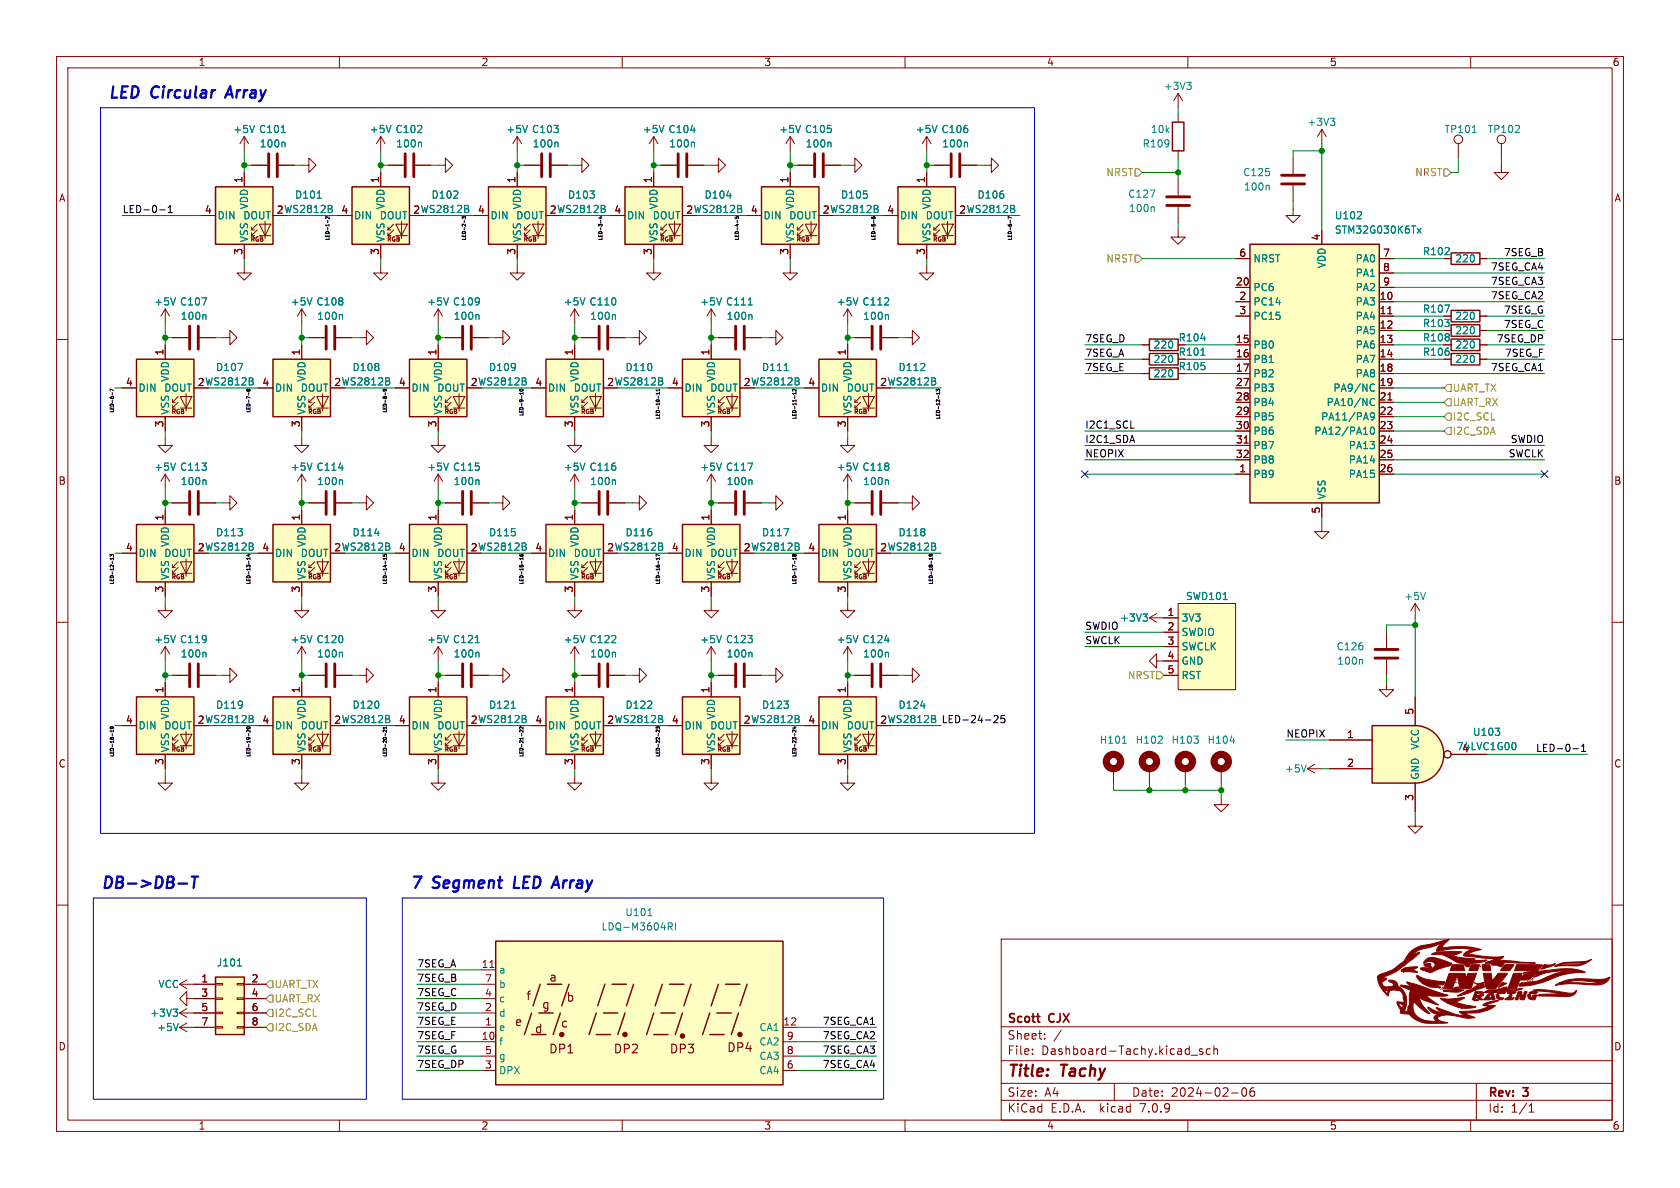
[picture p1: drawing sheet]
<svg xmlns="http://www.w3.org/2000/svg" width="297mm" height="210mm" viewBox="0 0 297 210" stroke-linecap="round" stroke-linejoin="round" font-family="sans-serif">
<defs><g id="words">
<g font-size="2.8" fill="#0000c2">
<text x="19" y="17.5">LED</text>
<text x="26.8" y="17.5">Circular</text>
<text x="40.9" y="17.5">Array</text>
<text x="17.8" y="157.2">DB-&gt;DB-T</text>
<text x="72.4" y="157.2">7</text>
<text x="76.6" y="157.2">Segment</text>
<text x="91.7" y="157.2">LED</text>
<text x="99.5" y="157.2">Array</text>
</g>
<g font-size="2.8" fill="#840000">
<text x="178" y="190.9">Title:</text>
<text x="187.7" y="190.9">Tachy</text>
</g>
<g font-size="2.1" fill="#840000">
<text x="97" y="173.8">a</text>
<text x="92.9" y="177.1">f</text>
<text x="95.7" y="178.6">g</text>
<text x="100" y="177.3">b</text>
<text x="90.9" y="181.6">e</text>
<text x="94.4" y="182.9">d</text>
<text x="99" y="181.9">c</text>
<text x="178" y="184">Sheet:</text>
<text x="178" y="181.2">Scott</text>
<text x="185.5" y="181.2">CJX</text>
<text x="96.9" y="186.5">DP1</text>
<text x="108.4" y="186.5">DP2</text>
<text x="118.3" y="186.5">DP3</text>
<text x="128.4" y="186.2">DP4</text>
<text x="178" y="186.7">File:</text>
<text x="184.1" y="186.7">Dashboard-Tachy.kicad_sch</text>
<text x="178" y="196.9">KiCad</text>
<text x="178" y="194.1">Size:</text>
<text x="184.7" y="194.1">A4</text>
<text x="185.7" y="196.9">E.D.A.</text>
<text x="194.6" y="196.9">kicad</text>
<text x="200" y="194.1">Date:</text>
<text x="201.8" y="196.9">7.0.9</text>
<text x="207" y="194.1">2024-02-06</text>
<text x="263" y="194.3">Rev:</text>
<text x="263" y="196.9">Id:</text>
<text x="267.1" y="196.9">1/1</text>
<text x="269.4" y="194.3">3</text>
</g>
<g font-size="1.8" fill="#840000">
<text x="35" y="11.9">1</text>
<text x="85" y="11.9">2</text>
<text x="135" y="11.9">3</text>
<text x="185" y="11.9">4</text>
<text x="235" y="11.9">5</text>
<text x="285" y="11.9">6</text>
<text x="10.3" y="35.9">A</text>
<text x="42.9" y="32.5" transform="rotate(-90 42.9 32.5)">1</text>
<text x="67.1" y="32.5" transform="rotate(-90 67.1 32.5)">1</text>
<text x="91.2" y="32.5" transform="rotate(-90 91.2 32.5)">1</text>
<text x="115.3" y="32.5" transform="rotate(-90 115.3 32.5)">1</text>
<text x="139.4" y="32.5" transform="rotate(-90 139.4 32.5)">1</text>
<text x="163.6" y="32.5" transform="rotate(-90 163.6 32.5)">1</text>
<text x="285.3" y="35.9">A</text>
<text x="36.1" y="37.8">4</text>
<text x="48.8" y="37.8">2 WS2812B</text>
<text x="60.3" y="37.8">4</text>
<text x="73" y="37.8">2 WS2812B</text>
<text x="84.4" y="37.8">4</text>
<text x="97.1" y="37.8">2 WS2812B</text>
<text x="108.5" y="37.8">4</text>
<text x="121.2" y="37.8">2 WS2812B</text>
<text x="132.6" y="37.8">4</text>
<text x="145.3" y="37.8">2 WS2812B</text>
<text x="156.8" y="37.8">4</text>
<text x="169.5" y="37.8">2 WS2812B</text>
<text x="42.9" y="45.2" transform="rotate(-90 42.9 45.2)">3</text>
<text x="67.1" y="45.2" transform="rotate(-90 67.1 45.2)">3</text>
<text x="91.2" y="45.2" transform="rotate(-90 91.2 45.2)">3</text>
<text x="115.3" y="45.2" transform="rotate(-90 115.3 45.2)">3</text>
<text x="139.4" y="45.2" transform="rotate(-90 139.4 45.2)">3</text>
<text x="163.6" y="45.2" transform="rotate(-90 163.6 45.2)">3</text>
<text x="219" y="45.5">6</text>
<text x="233.4" y="42.6" transform="rotate(-90 233.4 42.6)">4</text>
<text x="244.4" y="45.5">7</text>
<text x="218.4" y="50.5">20</text>
<text x="219" y="53.1">2</text>
<text x="243.8" y="53.1">10</text>
<text x="244.4" y="48">8</text>
<text x="244.4" y="50.5">9</text>
<text x="219" y="55.6">3</text>
<text x="243.8" y="55.6">11</text>
<text x="243.8" y="58.2">12</text>
<text x="29" y="62.9" transform="rotate(-90 29 62.9)">1</text>
<text x="53.1" y="62.9" transform="rotate(-90 53.1 62.9)">1</text>
<text x="77.2" y="62.9" transform="rotate(-90 77.2 62.9)">1</text>
<text x="101.3" y="62.9" transform="rotate(-90 101.3 62.9)">1</text>
<text x="125.5" y="62.9" transform="rotate(-90 125.5 62.9)">1</text>
<text x="149.6" y="62.9" transform="rotate(-90 149.6 62.9)">1</text>
<text x="208.3" y="65.6">R105</text>
<text x="208.3" y="63.1">R101</text>
<text x="208.3" y="60.6">R104</text>
<text x="218.4" y="60.7">15</text>
<text x="218.4" y="63.2">16</text>
<text x="218.4" y="65.8">17</text>
<text x="243.8" y="60.7">13</text>
<text x="243.8" y="63.2">14</text>
<text x="243.8" y="65.8">18</text>
<text x="22.2" y="68.3">4</text>
<text x="34.9" y="68.3">2 WS2812B</text>
<text x="46.3" y="68.3">4</text>
<text x="59" y="68.3">2 WS2812B</text>
<text x="70.4" y="68.3">4</text>
<text x="83.1" y="68.3">2 WS2812B</text>
<text x="94.5" y="68.3">4</text>
<text x="107.2" y="68.3">2 WS2812B</text>
<text x="118.7" y="68.3">4</text>
<text x="131.4" y="68.3">2 WS2812B</text>
<text x="142.8" y="68.3">4</text>
<text x="155.5" y="68.3">2 WS2812B</text>
<text x="218.4" y="68.3">27</text>
<text x="218.4" y="70.9">28</text>
<text x="243.8" y="68.3">19</text>
<text x="243.8" y="70.9">21</text>
<text x="29" y="75.6" transform="rotate(-90 29 75.6)">3</text>
<text x="53.1" y="75.6" transform="rotate(-90 53.1 75.6)">3</text>
<text x="77.2" y="75.6" transform="rotate(-90 77.2 75.6)">3</text>
<text x="101.3" y="75.6" transform="rotate(-90 101.3 75.6)">3</text>
<text x="125.5" y="75.6" transform="rotate(-90 125.5 75.6)">3</text>
<text x="149.6" y="75.6" transform="rotate(-90 149.6 75.6)">3</text>
<text x="218.4" y="73.4">29</text>
<text x="218.4" y="75.9">30</text>
<text x="243.8" y="73.4">22</text>
<text x="243.8" y="75.9">23</text>
<text x="218.4" y="78.5">31</text>
<text x="218.4" y="81">32</text>
<text x="219" y="83.6">1</text>
<text x="243.8" y="78.5">24</text>
<text x="243.8" y="81">25</text>
<text x="243.8" y="83.6">26</text>
<text x="10.3" y="85.9">B</text>
<text x="285.3" y="85.9">B</text>
<text x="29" y="92.1" transform="rotate(-90 29 92.1)">1</text>
<text x="53.1" y="92.1" transform="rotate(-90 53.1 92.1)">1</text>
<text x="77.2" y="92.1" transform="rotate(-90 77.2 92.1)">1</text>
<text x="101.3" y="92.1" transform="rotate(-90 101.3 92.1)">1</text>
<text x="125.5" y="92.1" transform="rotate(-90 125.5 92.1)">1</text>
<text x="149.6" y="92.1" transform="rotate(-90 149.6 92.1)">1</text>
<text x="233.4" y="90.9" transform="rotate(-90 233.4 90.9)">5</text>
<text x="22.2" y="97.5">4</text>
<text x="34.9" y="97.5">2 WS2812B</text>
<text x="46.3" y="97.5">4</text>
<text x="59" y="97.5">2 WS2812B</text>
<text x="70.4" y="97.5">4</text>
<text x="83.1" y="97.5">2 WS2812B</text>
<text x="94.5" y="97.5">4</text>
<text x="107.2" y="97.5">2 WS2812B</text>
<text x="118.7" y="97.5">4</text>
<text x="131.4" y="97.5">2 WS2812B</text>
<text x="142.8" y="97.5">4</text>
<text x="155.5" y="97.5">2 WS2812B</text>
<text x="29" y="104.8" transform="rotate(-90 29 104.8)">3</text>
<text x="53.1" y="104.8" transform="rotate(-90 53.1 104.8)">3</text>
<text x="77.2" y="104.8" transform="rotate(-90 77.2 104.8)">3</text>
<text x="101.3" y="104.8" transform="rotate(-90 101.3 104.8)">3</text>
<text x="125.5" y="104.8" transform="rotate(-90 125.5 104.8)">3</text>
<text x="149.6" y="104.8" transform="rotate(-90 149.6 104.8)">3</text>
<text x="206.3" y="109">1</text>
<text x="206.3" y="111.5">2</text>
<text x="206.3" y="114">3</text>
<text x="206.3" y="116.6">4</text>
<text x="206.3" y="119.1">5</text>
<text x="29" y="122.6" transform="rotate(-90 29 122.6)">1</text>
<text x="53.1" y="122.6" transform="rotate(-90 53.1 122.6)">1</text>
<text x="77.2" y="122.6" transform="rotate(-90 77.2 122.6)">1</text>
<text x="101.3" y="122.6" transform="rotate(-90 101.3 122.6)">1</text>
<text x="125.5" y="122.6" transform="rotate(-90 125.5 122.6)">1</text>
<text x="149.6" y="122.6" transform="rotate(-90 149.6 122.6)">1</text>
<text x="22.2" y="128">4</text>
<text x="34.9" y="128">2 WS2812B</text>
<text x="46.3" y="128">4</text>
<text x="59" y="128">2 WS2812B</text>
<text x="70.4" y="128">4</text>
<text x="83.1" y="128">2 WS2812B</text>
<text x="94.5" y="128">4</text>
<text x="107.2" y="128">2 WS2812B</text>
<text x="118.7" y="128">4</text>
<text x="131.4" y="128">2 WS2812B</text>
<text x="142.8" y="128">4</text>
<text x="155.5" y="128">2 WS2812B</text>
<text x="238.1" y="130.6">1</text>
<text x="249.9" y="126.4" transform="rotate(-90 249.9 126.4)">5</text>
<text x="10.3" y="135.9">C</text>
<text x="29" y="135.3" transform="rotate(-90 29 135.3)">3</text>
<text x="53.1" y="135.3" transform="rotate(-90 53.1 135.3)">3</text>
<text x="77.2" y="135.3" transform="rotate(-90 77.2 135.3)">3</text>
<text x="101.3" y="135.3" transform="rotate(-90 101.3 135.3)">3</text>
<text x="125.5" y="135.3" transform="rotate(-90 125.5 135.3)">3</text>
<text x="149.6" y="135.3" transform="rotate(-90 149.6 135.3)">3</text>
<text x="238.1" y="135.6">2</text>
<text x="258.4" y="133.1">4</text>
<text x="285.3" y="135.9">C</text>
<text x="249.9" y="141.7" transform="rotate(-90 249.9 141.7)">3</text>
<text x="35.5" y="173.7">1</text>
<text x="44.4" y="173.7">2</text>
<text x="85" y="171.2">11</text>
<text x="85.7" y="173.7">7</text>
<text x="35.5" y="176.3">3</text>
<text x="35.5" y="178.8">5</text>
<text x="44.4" y="176.3">4</text>
<text x="44.4" y="178.8">6</text>
<text x="85.7" y="178.8">2</text>
<text x="85.7" y="176.3">4</text>
<text x="10.3" y="185.9">D</text>
<text x="35.5" y="181.4">7</text>
<text x="44.4" y="181.4">8</text>
<text x="85" y="183.9">10</text>
<text x="85.7" y="181.4">1</text>
<text x="138.4" y="181.4">12</text>
<text x="139" y="183.9">9</text>
<text x="285.3" y="185.9">D</text>
<text x="85.7" y="189">3</text>
<text x="85.7" y="186.4">5</text>
<text x="139" y="189">6</text>
<text x="139" y="186.4">8</text>
<text x="35" y="199.9">1</text>
<text x="85" y="199.9">2</text>
<text x="135" y="199.9">3</text>
<text x="185" y="199.9">4</text>
<text x="235" y="199.9">5</text>
<text x="285" y="199.9">6</text>
</g>
<g font-size="1.8" fill="#008484">
<text x="205.6" y="16.1">+3V3</text>
<text x="41.1" y="23.7">+5V</text>
<text x="45.7" y="23.7">C101</text>
<text x="65.3" y="23.7">+5V</text>
<text x="69.8" y="23.7">C102</text>
<text x="89.4" y="23.7">+5V</text>
<text x="93.9" y="23.7">C103</text>
<text x="113.5" y="23.7">+5V</text>
<text x="118.1" y="23.7">C104</text>
<text x="137.7" y="23.7">+5V</text>
<text x="142.2" y="23.7">C105</text>
<text x="161.8" y="23.7">+5V</text>
<text x="166.3" y="23.7">C106</text>
<text x="203.4" y="23.7">10k</text>
<text x="231" y="22.5">+3V3</text>
<text x="255.3" y="23.7">TP101</text>
<text x="262.9" y="23.7">TP102</text>
<text x="45.8" y="26.3">100n</text>
<text x="69.9" y="26.3">100n</text>
<text x="94.1" y="26.3">100n</text>
<text x="118.2" y="26.3">100n</text>
<text x="142.3" y="26.3">100n</text>
<text x="166.5" y="26.3">100n</text>
<text x="201.9" y="26.3">R109</text>
<text x="52.1" y="35.3">D101</text>
<text x="76.2" y="35.3">D102</text>
<text x="100.3" y="35.3">D103</text>
<text x="124.4" y="35.3">D104</text>
<text x="148.6" y="35.3">D105</text>
<text x="172.7" y="35.3">D106</text>
<text x="199.4" y="35.2">C127</text>
<text x="219.7" y="31.3">C125</text>
<text x="219.8" y="33.9">100n</text>
<text x="38.4" y="39">DIN</text>
<text x="42.9" y="39">DOUT</text>
<text x="44" y="37.1" transform="rotate(-90 44 37.1)">VDD</text>
<text x="62.5" y="39">DIN</text>
<text x="67" y="39">DOUT</text>
<text x="68.2" y="37.1" transform="rotate(-90 68.2 37.1)">VDD</text>
<text x="86.6" y="39">DIN</text>
<text x="91.2" y="39">DOUT</text>
<text x="92.3" y="37.1" transform="rotate(-90 92.3 37.1)">VDD</text>
<text x="110.7" y="39">DIN</text>
<text x="115.3" y="39">DOUT</text>
<text x="116.4" y="37.1" transform="rotate(-90 116.4 37.1)">VDD</text>
<text x="134.9" y="39">DIN</text>
<text x="139.4" y="39">DOUT</text>
<text x="140.6" y="37.1" transform="rotate(-90 140.6 37.1)">VDD</text>
<text x="159" y="39">DIN</text>
<text x="163.6" y="39">DOUT</text>
<text x="164.7" y="37.1" transform="rotate(-90 164.7 37.1)">VDD</text>
<text x="199.5" y="37.7">100n</text>
<text x="235.9" y="39">U102</text>
<text x="235.9" y="41.5">STM32G030K6Tx</text>
<text x="44" y="42.9" transform="rotate(-90 44 42.9)">VSS</text>
<text x="68.2" y="42.9" transform="rotate(-90 68.2 42.9)">VSS</text>
<text x="92.3" y="42.9" transform="rotate(-90 92.3 42.9)">VSS</text>
<text x="116.4" y="42.9" transform="rotate(-90 116.4 42.9)">VSS</text>
<text x="140.6" y="42.9" transform="rotate(-90 140.6 42.9)">VSS</text>
<text x="164.7" y="42.9" transform="rotate(-90 164.7 42.9)">VSS</text>
<text x="221.5" y="46.6">NRST</text>
<text x="234.5" y="47.5" transform="rotate(-90 234.5 47.5)">VDD</text>
<text x="239.6" y="46.6">PA0</text>
<text x="251.4" y="45.3">R102</text>
<text x="257.2" y="46.6">220</text>
<text x="221.5" y="51.7">PC6</text>
<text x="239.6" y="49.1">PA1</text>
<text x="239.6" y="51.7">PA2</text>
<text x="27.2" y="54.2">+5V</text>
<text x="31.7" y="54.2">C107</text>
<text x="31.8" y="56.7">100n</text>
<text x="51.3" y="54.2">+5V</text>
<text x="55.8" y="54.2">C108</text>
<text x="56" y="56.7">100n</text>
<text x="75.4" y="54.2">+5V</text>
<text x="80" y="54.2">C109</text>
<text x="80.1" y="56.7">100n</text>
<text x="99.6" y="54.2">+5V</text>
<text x="104.1" y="54.2">C110</text>
<text x="104.2" y="56.7">100n</text>
<text x="123.7" y="54.2">+5V</text>
<text x="128.2" y="54.2">C111</text>
<text x="128.4" y="56.7">100n</text>
<text x="147.8" y="54.2">+5V</text>
<text x="152.4" y="54.2">C112</text>
<text x="152.5" y="56.7">100n</text>
<text x="221.5" y="54.2">PC14</text>
<text x="221.5" y="56.7">PC15</text>
<text x="239.6" y="54.2">PA3</text>
<text x="239.6" y="56.7">PA4</text>
<text x="239.6" y="59.3">PA5</text>
<text x="251.4" y="58">R103</text>
<text x="251.4" y="55.5">R107</text>
<text x="257.2" y="59.3">220</text>
<text x="257.2" y="56.7">220</text>
<text x="38.1" y="65.8">D107</text>
<text x="62.2" y="65.8">D108</text>
<text x="86.3" y="65.8">D109</text>
<text x="110.5" y="65.8">D110</text>
<text x="134.6" y="65.8">D111</text>
<text x="158.7" y="65.8">D112</text>
<text x="203.8" y="64.4">220</text>
<text x="203.8" y="61.8">220</text>
<text x="221.5" y="61.8">PB0</text>
<text x="221.5" y="64.4">PB1</text>
<text x="239.6" y="61.8">PA6</text>
<text x="239.6" y="64.4">PA7</text>
<text x="251.4" y="60.6">R108</text>
<text x="251.4" y="63.1">R106</text>
<text x="257.2" y="61.8">220</text>
<text x="257.2" y="64.4">220</text>
<text x="24.4" y="69.4">DIN</text>
<text x="28.9" y="69.4">DOUT</text>
<text x="30.1" y="67.6" transform="rotate(-90 30.1 67.6)">VDD</text>
<text x="48.5" y="69.4">DIN</text>
<text x="53.1" y="69.4">DOUT</text>
<text x="54.2" y="67.6" transform="rotate(-90 54.2 67.6)">VDD</text>
<text x="72.6" y="69.4">DIN</text>
<text x="77.2" y="69.4">DOUT</text>
<text x="78.3" y="67.6" transform="rotate(-90 78.3 67.6)">VDD</text>
<text x="96.8" y="69.4">DIN</text>
<text x="101.3" y="69.4">DOUT</text>
<text x="102.5" y="67.6" transform="rotate(-90 102.5 67.6)">VDD</text>
<text x="120.9" y="69.4">DIN</text>
<text x="125.5" y="69.4">DOUT</text>
<text x="126.6" y="67.6" transform="rotate(-90 126.6 67.6)">VDD</text>
<text x="145" y="69.4">DIN</text>
<text x="149.6" y="69.4">DOUT</text>
<text x="150.7" y="67.6" transform="rotate(-90 150.7 67.6)">VDD</text>
<text x="203.8" y="66.9">220</text>
<text x="221.5" y="66.9">PB2</text>
<text x="221.5" y="69.4">PB3</text>
<text x="221.5" y="72">PB4</text>
<text x="234.4" y="72">PA10/NC</text>
<text x="235.6" y="69.4">PA9/NC</text>
<text x="239.6" y="66.9">PA8</text>
<text x="30.1" y="73.4" transform="rotate(-90 30.1 73.4)">VSS</text>
<text x="54.2" y="73.4" transform="rotate(-90 54.2 73.4)">VSS</text>
<text x="78.3" y="73.4" transform="rotate(-90 78.3 73.4)">VSS</text>
<text x="102.5" y="73.4" transform="rotate(-90 102.5 73.4)">VSS</text>
<text x="126.6" y="73.4" transform="rotate(-90 126.6 73.4)">VSS</text>
<text x="150.7" y="73.4" transform="rotate(-90 150.7 73.4)">VSS</text>
<text x="221.5" y="74.5">PB5</text>
<text x="221.5" y="77.1">PB6</text>
<text x="232.2" y="77.1">PA12/PA10</text>
<text x="233.5" y="74.5">PA11/PA9</text>
<text x="27.2" y="83.4">+5V</text>
<text x="31.7" y="83.4">C113</text>
<text x="51.3" y="83.4">+5V</text>
<text x="55.8" y="83.4">C114</text>
<text x="75.4" y="83.4">+5V</text>
<text x="80" y="83.4">C115</text>
<text x="99.6" y="83.4">+5V</text>
<text x="104.1" y="83.4">C116</text>
<text x="123.7" y="83.4">+5V</text>
<text x="128.2" y="83.4">C117</text>
<text x="147.8" y="83.4">+5V</text>
<text x="152.4" y="83.4">C118</text>
<text x="221.5" y="79.6">PB7</text>
<text x="221.5" y="82.1">PB8</text>
<text x="238.4" y="79.6">PA13</text>
<text x="238.4" y="82.1">PA14</text>
<text x="31.8" y="86">100n</text>
<text x="56" y="86">100n</text>
<text x="80.1" y="86">100n</text>
<text x="104.2" y="86">100n</text>
<text x="128.4" y="86">100n</text>
<text x="152.5" y="86">100n</text>
<text x="221.5" y="84.7">PB9</text>
<text x="234.5" y="88.4" transform="rotate(-90 234.5 88.4)">VSS</text>
<text x="238.4" y="84.7">PA15</text>
<text x="38.1" y="95">D113</text>
<text x="62.2" y="95">D114</text>
<text x="86.3" y="95">D115</text>
<text x="110.5" y="95">D116</text>
<text x="134.6" y="95">D117</text>
<text x="158.7" y="95">D118</text>
<text x="24.4" y="98.7">DIN</text>
<text x="28.9" y="98.7">DOUT</text>
<text x="30.1" y="96.8" transform="rotate(-90 30.1 96.8)">VDD</text>
<text x="48.5" y="98.7">DIN</text>
<text x="53.1" y="98.7">DOUT</text>
<text x="54.2" y="96.8" transform="rotate(-90 54.2 96.8)">VDD</text>
<text x="72.6" y="98.7">DIN</text>
<text x="77.2" y="98.7">DOUT</text>
<text x="78.3" y="96.8" transform="rotate(-90 78.3 96.8)">VDD</text>
<text x="96.8" y="98.7">DIN</text>
<text x="101.3" y="98.7">DOUT</text>
<text x="102.5" y="96.8" transform="rotate(-90 102.5 96.8)">VDD</text>
<text x="120.9" y="98.7">DIN</text>
<text x="125.5" y="98.7">DOUT</text>
<text x="126.6" y="96.8" transform="rotate(-90 126.6 96.8)">VDD</text>
<text x="145" y="98.7">DIN</text>
<text x="149.6" y="98.7">DOUT</text>
<text x="150.7" y="96.8" transform="rotate(-90 150.7 96.8)">VDD</text>
<text x="30.1" y="102.6" transform="rotate(-90 30.1 102.6)">VSS</text>
<text x="54.2" y="102.6" transform="rotate(-90 54.2 102.6)">VSS</text>
<text x="78.3" y="102.6" transform="rotate(-90 78.3 102.6)">VSS</text>
<text x="102.5" y="102.6" transform="rotate(-90 102.5 102.6)">VSS</text>
<text x="126.6" y="102.6" transform="rotate(-90 126.6 102.6)">VSS</text>
<text x="150.7" y="102.6" transform="rotate(-90 150.7 102.6)">VSS</text>
<text x="209.6" y="106.3">SWD101</text>
<text x="248.2" y="106.3">+5V</text>
<text x="27.2" y="113.9">+5V</text>
<text x="31.7" y="113.9">C119</text>
<text x="51.3" y="113.9">+5V</text>
<text x="55.8" y="113.9">C120</text>
<text x="75.4" y="113.9">+5V</text>
<text x="80" y="113.9">C121</text>
<text x="99.6" y="113.9">+5V</text>
<text x="104.1" y="113.9">C122</text>
<text x="123.7" y="113.9">+5V</text>
<text x="128.2" y="113.9">C123</text>
<text x="147.8" y="113.9">+5V</text>
<text x="152.4" y="113.9">C124</text>
<text x="197.9" y="110.1">+3V3</text>
<text x="208.8" y="110.1">3V3</text>
<text x="208.8" y="112.6">SWDIO</text>
<text x="31.8" y="116.4">100n</text>
<text x="56" y="116.4">100n</text>
<text x="80.1" y="116.4">100n</text>
<text x="104.2" y="116.4">100n</text>
<text x="128.4" y="116.4">100n</text>
<text x="152.5" y="116.4">100n</text>
<text x="208.8" y="115.2">SWCLK</text>
<text x="208.8" y="117.7">GND</text>
<text x="236.2" y="115.2">C126</text>
<text x="236.3" y="117.7">100n</text>
<text x="38.1" y="125.5">D119</text>
<text x="62.2" y="125.5">D120</text>
<text x="86.3" y="125.5">D121</text>
<text x="110.5" y="125.5">D122</text>
<text x="134.6" y="125.5">D123</text>
<text x="158.7" y="125.5">D124</text>
<text x="208.8" y="120.2">RST</text>
<text x="24.4" y="129.1">DIN</text>
<text x="28.9" y="129.1">DOUT</text>
<text x="30.1" y="127.3" transform="rotate(-90 30.1 127.3)">VDD</text>
<text x="48.5" y="129.1">DIN</text>
<text x="53.1" y="129.1">DOUT</text>
<text x="54.2" y="127.3" transform="rotate(-90 54.2 127.3)">VDD</text>
<text x="72.6" y="129.1">DIN</text>
<text x="77.2" y="129.1">DOUT</text>
<text x="78.3" y="127.3" transform="rotate(-90 78.3 127.3)">VDD</text>
<text x="96.8" y="129.1">DIN</text>
<text x="101.3" y="129.1">DOUT</text>
<text x="102.5" y="127.3" transform="rotate(-90 102.5 127.3)">VDD</text>
<text x="120.9" y="129.1">DIN</text>
<text x="125.5" y="129.1">DOUT</text>
<text x="126.6" y="127.3" transform="rotate(-90 126.6 127.3)">VDD</text>
<text x="145" y="129.1">DIN</text>
<text x="149.6" y="129.1">DOUT</text>
<text x="150.7" y="127.3" transform="rotate(-90 150.7 127.3)">VDD</text>
<text x="194.3" y="131.7">H101</text>
<text x="200.7" y="131.7">H102</text>
<text x="207" y="131.7">H103</text>
<text x="213.4" y="131.7">H104</text>
<text x="260.3" y="130.3">U103</text>
<text x="30.1" y="133.1" transform="rotate(-90 30.1 133.1)">VSS</text>
<text x="54.2" y="133.1" transform="rotate(-90 54.2 133.1)">VSS</text>
<text x="78.3" y="133.1" transform="rotate(-90 78.3 133.1)">VSS</text>
<text x="102.5" y="133.1" transform="rotate(-90 102.5 133.1)">VSS</text>
<text x="126.6" y="133.1" transform="rotate(-90 126.6 133.1)">VSS</text>
<text x="150.7" y="133.1" transform="rotate(-90 150.7 133.1)">VSS</text>
<text x="227.1" y="136.8">+5V</text>
<text x="251.1" y="137.9" transform="rotate(-90 251.1 137.9)">GND</text>
<text x="251.1" y="132.6" transform="rotate(-90 251.1 132.6)">VCC</text>
<text x="257.4" y="132.8">74LVC1G00</text>
<text x="106.2" y="164.7">LDQ-M3604RI</text>
<text x="110.4" y="162.2">U101</text>
<text x="38.2" y="171">J101</text>
<text x="88.1" y="172.3">a</text>
<text x="26.5" y="179.9">+3V3</text>
<text x="27.9" y="174.9">VCC</text>
<text x="88.1" y="179.9">d</text>
<text x="88.1" y="177.4">c</text>
<text x="88.1" y="174.9">b</text>
<text x="27.7" y="182.5">+5V</text>
<text x="88.1" y="182.5">e</text>
<text x="88.1" y="185">f</text>
<text x="134.2" y="182.5">CA1</text>
<text x="134.2" y="185">CA2</text>
<text x="88.1" y="190.1">DPX</text>
<text x="88.1" y="187.6">g</text>
<text x="134.2" y="190.1">CA4</text>
<text x="134.2" y="187.6">CA3</text>
</g>
<g font-size="1.8" fill="#848400">
<text x="195.5" y="31.3">NRST</text>
<text x="250.1" y="31.3">NRST</text>
<text x="195.5" y="46.6">NRST</text>
<text x="256.7" y="72">UART_RX</text>
<text x="256.7" y="69.4">UART_TX</text>
<text x="256.7" y="77.1">I2C_SDA</text>
<text x="256.7" y="74.5">I2C_SCL</text>
<text x="199.3" y="120.2">NRST</text>
<text x="48.5" y="177.4">UART_RX</text>
<text x="48.5" y="174.9">UART_TX</text>
<text x="48.5" y="179.9">I2C_SCL</text>
<text x="48.5" y="182.5">I2C_SDA</text>
</g>
<g font-size="1.8">
<text x="21.6" y="37.8">LED-0-1</text>
<text x="263.5" y="47.9">7SEG_CA4</text>
<text x="265.8" y="45.4">7SEG_B</text>
<text x="263.5" y="50.5">7SEG_CA3</text>
<text x="263.5" y="53">7SEG_CA2</text>
<text x="265.8" y="55.5">7SEG_G</text>
<text x="265.8" y="58.1">7SEG_C</text>
<text x="191.8" y="63.2">7SEG_A</text>
<text x="191.8" y="60.6">7SEG_D</text>
<text x="191.8" y="65.7">7SEG_E</text>
<text x="263.5" y="65.7">7SEG_CA1</text>
<text x="264.5" y="60.6">7SEG_DP</text>
<text x="266" y="63.2">7SEG_F</text>
<text x="191.8" y="75.9">I2C1_SCL</text>
<text x="191.8" y="80.9">NEOPIX</text>
<text x="191.8" y="78.4">I2C1_SDA</text>
<text x="266.6" y="80.9">SWCLK</text>
<text x="267" y="78.4">SWDIO</text>
<text x="191.8" y="114">SWCLK</text>
<text x="191.8" y="111.4">SWDIO</text>
<text x="166.4" y="127.9">LED-24-25</text>
<text x="227.3" y="130.5">NEOPIX</text>
<text x="271.5" y="133">LED-0-1</text>
<text x="73.7" y="171.1">7SEG_A</text>
<text x="73.7" y="173.6">7SEG_B</text>
<text x="73.7" y="178.7">7SEG_D</text>
<text x="73.7" y="176.2">7SEG_C</text>
<text x="73.7" y="183.8">7SEG_F</text>
<text x="73.7" y="181.3">7SEG_E</text>
<text x="145.4" y="181.3">7SEG_CA1</text>
<text x="145.4" y="183.8">7SEG_CA2</text>
<text x="73.7" y="188.9">7SEG_DP</text>
<text x="73.7" y="186.3">7SEG_G</text>
<text x="145.4" y="188.9">7SEG_CA4</text>
<text x="145.4" y="186.3">7SEG_CA3</text>
</g>
<g font-size="1.1" fill="#840000">
<text x="44.2" y="42.9">RGB</text>
<text x="68.3" y="42.9">RGB</text>
<text x="92.4" y="42.9">RGB</text>
<text x="116.6" y="42.9">RGB</text>
<text x="140.7" y="42.9">RGB</text>
<text x="164.8" y="42.9">RGB</text>
<text x="30.2" y="73.4">RGB</text>
<text x="54.3" y="73.4">RGB</text>
<text x="78.5" y="73.4">RGB</text>
<text x="102.6" y="73.4">RGB</text>
<text x="126.7" y="73.4">RGB</text>
<text x="150.9" y="73.4">RGB</text>
<text x="30.2" y="102.6">RGB</text>
<text x="54.3" y="102.6">RGB</text>
<text x="78.5" y="102.6">RGB</text>
<text x="102.6" y="102.6">RGB</text>
<text x="126.7" y="102.6">RGB</text>
<text x="150.9" y="102.6">RGB</text>
<text x="30.2" y="133.1">RGB</text>
<text x="54.3" y="133.1">RGB</text>
<text x="78.5" y="133.1">RGB</text>
<text x="102.6" y="133.1">RGB</text>
<text x="126.7" y="133.1">RGB</text>
<text x="150.9" y="133.1">RGB</text>
</g>
<g font-size=".8">
<text x="58.3" y="42.7" transform="rotate(-90 58.3 42.7)">LED-1-2</text>
<text x="82.4" y="42.7" transform="rotate(-90 82.4 42.7)">LED-2-3</text>
<text x="106.5" y="42.7" transform="rotate(-90 106.5 42.7)">LED-3-4</text>
<text x="130.6" y="42.7" transform="rotate(-90 130.6 42.7)">LED-4-5</text>
<text x="154.8" y="42.7" transform="rotate(-90 154.8 42.7)">LED-5-6</text>
<text x="178.9" y="42.7" transform="rotate(-90 178.9 42.7)">LED-6-7</text>
<text x="20.2" y="73.2" transform="rotate(-90 20.2 73.2)">LED-6-7</text>
<text x="44.3" y="73.2" transform="rotate(-90 44.3 73.2)">LED-7-8</text>
<text x="68.4" y="73.2" transform="rotate(-90 68.4 73.2)">LED-8-9</text>
<text x="92.5" y="73.7" transform="rotate(-90 92.5 73.7)">LED-9-10</text>
<text x="116.7" y="74.3" transform="rotate(-90 116.7 74.3)">LED-10-11</text>
<text x="140.8" y="74.3" transform="rotate(-90 140.8 74.3)">LED-11-12</text>
<text x="166.2" y="74.3" transform="rotate(-90 166.2 74.3)">LED-12-13</text>
<text x="20.2" y="103.5" transform="rotate(-90 20.2 103.5)">LED-12-13</text>
<text x="44.3" y="103.5" transform="rotate(-90 44.3 103.5)">LED-13-14</text>
<text x="68.4" y="103.5" transform="rotate(-90 68.4 103.5)">LED-14-15</text>
<text x="92.5" y="103.5" transform="rotate(-90 92.5 103.5)">LED-15-16</text>
<text x="116.7" y="103.5" transform="rotate(-90 116.7 103.5)">LED-16-17</text>
<text x="140.8" y="103.5" transform="rotate(-90 140.8 103.5)">LED-17-18</text>
<text x="164.9" y="103.5" transform="rotate(-90 164.9 103.5)">LED-18-19</text>
<text x="20.2" y="134" transform="rotate(-90 20.2 134)">LED-18-19</text>
<text x="44.3" y="134" transform="rotate(-90 44.3 134)">LED-19-20</text>
<text x="68.4" y="134" transform="rotate(-90 68.4 134)">LED-20-21</text>
<text x="92.5" y="134" transform="rotate(-90 92.5 134)">LED-21-22</text>
<text x="116.7" y="134" transform="rotate(-90 116.7 134)">LED-22-23</text>
<text x="140.8" y="134" transform="rotate(-90 140.8 134)">LED-23-24</text>
</g>
</g></defs>
<path d="M0 0h297v210h-297z" fill="#fff" stroke="#fff" stroke-width=".18"/>
<g fill="none" stroke="#840000" stroke-width=".18">
<path d="M10 10h277v190h-277zM12 12h273v186h-273zM60 10v2M110 10v2M160 10v2M208.3 16.5v2.6M208.3 16.5l-.8 1.3M208.3 16.5l.7 1.3M210 10v2M260 10v2M35.6 38.1h2.5M43.2 24.1v2.6"/>
<path d="M43.2 30.5v2.5M43.2 24.1l-.8 1.3M43.2 24.1l.7 1.3M44.4 29.2h2.8M45.5 39.6l-1.1 1v-.5M45.8 39.6h2.1l-1 2.1zM46.9 39.1v3.1M49.3 29.2h2.8M53.3 29.2h1.3v-1.3l1.3 1.3-1.3 1.3v-1.3M59.7 38.1h2.5M67.3 24.1v2.6M67.3 30.5v2.5"/>
<path d="M67.3 24.1l-.8 1.3M67.3 24.1l.8 1.3M69.6 39.6l-1 1v-.5M70 39.6h2l-1 2.1zM71 39.1v3.1M77.5 29.2h1.2v-1.3l1.3 1.3-1.3 1.3v-1.3M83.8 38.1h2.6M91.4 24.1l-.7 1.3M91.4 24.1v2.6M91.4 30.5v2.5M91.4 24.1l.8 1.3M92.7 29.2h2.8"/>
<path d="M93.7 39.6l-1 1v-.5M94.1 39.6h2l-1 2.1zM95.1 39.1v3.1M97.5 29.2h2.8M101.6 29.2h1.3v-1.3l1.2 1.3-1.2 1.3v-1.3M107.9 38.1h2.6M115.6 30.5v2.5M117.9 39.6l-1.1 1v-.5M118.2 39.6h2.1l-1 2.1zM119.3 39.1v3.1M156.2 38.1h2.5M163.8 24.1l-.7 1.3"/>
<path d="M163.8 24.1v2.6M163.8 30.5v2.5M163.8 24.1l.8 1.3M165.1 29.2h2.8M166.1 39.6l-1 1v-.5M166.5 39.6h2l-1 2.1zM167.5 39.1v3.1M169.9 29.2h2.8M174 29.2h1.3v-1.3l1.2 1.3-1.2 1.3v-1.3M208.3 20.3v1.3M208.3 26.7v1.2M208.3 31.8v2.7"/>
<path d="M208.3 36.6v2.8M265.4 29.2v1.3h-1.2l1.2 1.3 1.3-1.3h-1.3M10 60h2M29.2 54.6v2.6M29.2 54.6l-.8 1.3M29.2 54.6l.8 1.3M30.5 59.7h2.8M35.3 59.7h2.8M39.4 59.7h1.2v-1.3l1.3 1.3-1.3 1.3v-1.3M43.2 47v1.3h1.2l-1.2 1.2-1.3-1.2h1.3M43.2 43.2v2.5M44.4 41.7h.6"/>
<path d="M44.4 40.6h.6M45.5 40.6l-1.1 1.1v-.6M45.8 41.7h2.1M54.6 59.7h2.8M59.4 59.7h2.8M63.5 59.7h1.3v-1.3l1.2 1.3-1.2 1.3v-1.3M67.3 47v1.3h1.3l-1.3 1.2-1.3-1.2h1.3M67.3 43.2v2.5M68.6 41.7h.5M68.6 40.6h.5M69.6 40.6l-1 1.1v-.6M70 41.7h2"/>
<path d="M77.5 54.6v2.6M77.5 54.6l-.8 1.3M77.5 54.6l.7 1.3M78.7 59.7h2.8M83.6 59.7h2.8M87.6 59.7h1.3v-1.3l1.3 1.3-1.3 1.3v-1.3M91.4 47v1.3h1.3l-1.3 1.2-1.2-1.2h1.2M91.4 43.2v2.5M92.7 41.7h.5M92.7 40.6h.5M93.7 40.6l-1 1.1v-.6M94.1 41.7h2"/>
<path d="M101.6 54.6l-.8 1.3M101.6 54.6v2.6M101.6 54.6l.8 1.3M102.9 59.7h2.8M107.7 59.7h2.8M115.6 43.2v2.5M116.8 41.7h.5M116.8 40.6h.5M117.9 40.6l-1.1 1.1v-.6M118.2 41.7h2.1M163.8 43.2v2.5M165.1 41.7h.5"/>
<path d="M165.1 40.6h.5M166.1 40.6l-1 1.1v-.6M166.5 41.7h2M208.3 40.6v1.3h1.2l-1.2 1.3-1.3-1.3h1.3M285 60h2M21.6 68.6h2.5M29.2 77.5v1.2h1.3l-1.3 1.3-1.3-1.3h1.3M29.2 61v2.5M29.2 73.7v2.5M30.5 72.1h.5M30.5 71.1h.5M31.5 71.1l-1 1v-.5"/>
<path d="M31.5 70.1l-1 1v-.5M31.9 70.1h2l-1 2zM31.9 72.1h2M32.9 69.6v3M45.7 68.6h2.6M53.3 77.5v1.2h1.3l-1.3 1.3-1.2-1.3h1.2M53.3 61v2.5M53.3 73.7v2.5M54.6 72.1h.5M54.6 71.1h.5M55.6 71.1l-1 1v-.5M55.6 70.1l-1 1v-.5"/>
<path d="M56 70.1h2l-1 2zM56 72.1h2M57 69.6v3M69.8 68.6h2.6M77.5 77.5v1.2h1.2l-1.2 1.3-1.3-1.3h1.3M77.5 61v2.5M77.5 73.7v2.5M78.7 72.1h.5M78.7 71.1h.5M79.8 71.1l-1.1 1v-.5M79.8 70.1l-1.1 1v-.5M80.1 70.1h2.1l-1 2z"/>
<path d="M80.1 72.1h2.1M81.2 69.6v3M94 68.6h2.5M101.6 77.5v1.2h1.3l-1.3 1.3-1.3-1.3h1.3M101.6 61v2.5M101.6 73.7v2.5M102.9 72.1h.5M102.9 71.1h.5M103.9 71.1l-1 1v-.5M103.9 70.1l-1 1v-.5M104.3 70.1h2l-1 2zM104.3 72.1h2"/>
<path d="M105.3 69.6v3M201.9 66h1.3M201.9 63.5h1.3M201.9 61h1.3M21.6 97.8h2.5M29.2 83.8l-.8 1.3M29.2 83.8v2.6M29.2 90.2v2.5M29.2 83.8l.8 1.3M30.5 88.9h2.8M31.5 99.3l-1 1v-.5M31.9 99.3h2l-1 2z"/>
<path d="M32.9 98.8v3.1M35.3 88.9h2.8M39.4 88.9h1.2v-1.3l1.3 1.3-1.3 1.3v-1.3M45.7 97.8h2.6M53.3 83.8v2.6M53.3 90.2v2.5M53.3 83.8l-.7 1.3M53.3 83.8l.8 1.3M54.6 88.9h2.8M55.6 99.3l-1 1v-.5M56 99.3h2l-1 2zM57 98.8v3.1"/>
<path d="M59.4 88.9h2.8M63.5 88.9h1.3v-1.3l1.2 1.3-1.2 1.3v-1.3M69.8 97.8h2.6M77.5 83.8l-.8 1.3M77.5 83.8v2.6M77.5 90.2v2.5M77.5 83.8l.7 1.3M78.7 88.9h2.8M79.8 99.3l-1.1 1v-.5M80.1 99.3h2.1l-1 2zM81.2 98.8v3.1M83.6 88.9h2.8"/>
<path d="M87.6 88.9h1.3v-1.3l1.3 1.3-1.3 1.3v-1.3M94 97.8h2.5M101.6 83.8v2.6M101.6 90.2v2.5M101.6 83.8l-.8 1.3M101.6 83.8l.8 1.3M102.9 88.9h2.8M103.9 99.3l-1 1v-.5M104.3 99.3h2l-1 2zM105.3 98.8v3.1M107.7 88.9h2.8M142.2 97.8h2.6"/>
<path d="M149.9 83.8v2.6M149.9 90.2v2.5M149.9 83.8l-.8 1.3M149.9 83.8l.7 1.3M151.1 88.9h2.8M152.1 99.3l-1 1v-.5M152.5 99.3h2.1l-1.1 2zM153.5 98.8v3.1M156 88.9h2.7M160 88.9h1.3v-1.3l1.3 1.3-1.3 1.3v-1.3M233.7 92.7v1.3h1.2l-1.2 1.3-1.3-1.3h1.3M10 110h2"/>
<path d="M29.2 106.7v1.3h1.3l-1.3 1.2-1.3-1.2h1.3M29.2 102.9v2.5M29.2 114.3v2.5M29.2 114.3l-.8 1.3M29.2 114.3l.8 1.3M30.5 101.3h.5M30.5 100.3h.5M30.5 119.4h2.8M31.5 100.3l-1 1v-.5M31.9 101.3h2M35.3 119.4h2.8M39.4 119.4h1.2v-1.3l1.3 1.3-1.3 1.3v-1.3"/>
<path d="M53.3 106.7v1.3h1.3l-1.3 1.2-1.2-1.2h1.2M53.3 102.9v2.5M53.3 114.3v2.5M53.3 114.3l-.7 1.3M53.3 114.3l.8 1.3M54.6 101.3h.5M54.6 100.3h.5M54.6 119.4h2.8M55.6 100.3l-1 1v-.5M56 101.3h2M59.4 119.4h2.8M63.5 119.4h1.3v-1.3l1.2 1.3-1.2 1.3v-1.3"/>
<path d="M77.5 106.7v1.3h1.2l-1.2 1.2-1.3-1.2h1.3M77.5 102.9v2.5M77.5 114.3v2.5M77.5 114.3l-.8 1.3M77.5 114.3l.7 1.3M78.7 101.3h.5M78.7 100.3h.5M78.7 119.4h2.8M79.8 100.3l-1.1 1v-.5M80.1 101.3h2.1M83.6 119.4h2.8M87.6 119.4h1.3v-1.3l1.3 1.3-1.3 1.3v-1.3"/>
<path d="M101.6 106.7v1.3h1.3l-1.3 1.2-1.3-1.2h1.3M101.6 102.9v2.5M101.6 114.3v2.5M101.6 114.3l-.8 1.3M101.6 114.3l.8 1.3M102.9 101.3h.5M102.9 100.3h.5M102.9 119.4h2.8M103.9 100.3l-1 1v-.5M104.3 101.3h2M107.7 119.4h2.8M149.9 102.9v2.5"/>
<path d="M149.9 114.3v2.5M149.9 114.3l-.8 1.3M149.9 114.3l.7 1.3M151.1 101.3h.5M151.1 100.3h.5M151.1 119.4h2.8M152.1 100.3l-1 1v-.5M152.5 101.3h2.1M156 119.4h2.7M160 119.4h1.3v-1.3l1.3 1.3-1.3 1.3v-1.3M245.1 111.8v2.8M245.1 116.6v2.8"/>
<path d="M250.2 106.7l-.8 1.3M250.2 106.7v2.5M250.2 106.7l.8 1.3M285 110h2M45.7 128.3h2.6M53.3 120.7v2.5M53.3 133.4v2.5M54.6 131.8h.5M54.6 130.8h.5M55.6 130.8l-1 1v-.5M55.6 129.8l-1 1v-.5M56 129.8h2l-1 2z"/>
<path d="M56 131.8h2M57 129.3v3M69.8 128.3h2.6M77.5 120.7v2.5M77.5 133.4v2.5M78.7 131.8h.5M78.7 130.8h.5M79.8 130.8l-1.1 1v-.5M79.8 129.8l-1.1 1v-.5M80.1 129.8h2.1l-1 2zM80.1 131.8h2.1M81.2 129.3v3"/>
<path d="M94 128.3h2.5M101.6 120.7v2.5M101.6 133.4v2.5M102.9 131.8h.5M102.9 130.8h.5M103.9 130.8l-1 1v-.5M103.9 129.8l-1 1v-.5M104.3 129.8h2l-1 2zM104.3 131.8h2M105.3 129.3v3M142.2 128.3h2.6M149.9 120.7v2.5"/>
<path d="M149.9 133.4v2.5M151.1 131.8h.5M151.1 130.8h.5M152.1 130.8l-1 1v-.5M152.1 129.8l-1 1v-.5M152.5 129.8h2.1l-1.1 2zM152.5 131.8h2.1M153.5 129.3v3M196.8 135.9v2.5M203.2 135.9v2.5M209.5 135.9v2.5M215.9 135.9v2.5"/>
<path d="M245.1 120.7v1.2h1.3l-1.3 1.3-1.3-1.3h1.3M10 160h2M215.9 141v1.2h-1.3l1.3 1.3 1.3-1.3h-1.3M285 160h2M177 166h108v32h-108zM60 198v2M110 198v2M160 198v2M177 194.5h108M177 191.5h108M177 187.5h108M177 181.5h108"/>
<path d="M182.5 186.3v.1M182.5 185.5v.1M184.7 183.6v.1M184.7 182.8v.1M187.6 182.1l-1.3 2M197 191.5v3M210 198v2M210.6 186.5h1.1M212.6 185.5l-.4-.1-.2 .2 .1 .2 .5 .2v.3h-.6M214 185.5l-.5-.1-.3 .3v.4l.2 .2h.6M214.6 185.5l.2-.1 .4 .1v.9M214.6 184.9v1.5"/>
<path d="M217.7 193.2h1.2M219.7 192.4l.2-.1a.81 .81 0 0 1 .6 .6 .81 .81 0 0 1-.3 .8l-.2 .1a.81 .81 0 0 1-.3-1.4zM221.7 192.3a.59 .59 0 0 0-.7 .6v.6l.1 .2 .4 .1 .2-.1 .1-.5-.1-.3h-.5l-.2 .3M260 198v2M261 191.5v6.5M270.3 196.6h.9M270.3 195.5l.4-.4v1.5"/>
</g>
<g fill="none" stroke="#840000" stroke-width=".51">
<path d="M47.5 27.2v4M49 27.2v4M95.8 27.2v4M97.3 27.2v4M168.1 27.2v4M169.7 27.2v4M206.2 34.8h4.1M206.2 36.3h4.1M33.5 57.7v4M35.1 57.7v4M57.7 57.7v4M59.2 57.7v4"/>
<path d="M81.8 57.7v4M83.3 57.7v4M105.9 57.7v4M107.4 57.7v4M33.5 86.9v4M35.1 86.9v4M57.7 86.9v4M59.2 86.9v4M81.8 86.9v4M83.3 86.9v4M105.9 86.9v4M107.4 86.9v4"/>
<path d="M154.2 86.9v4M155.7 86.9v4M33.5 117.3v4.1M35.1 117.3v4.1M57.7 117.3v4.1M59.2 117.3v4.1M81.8 117.3v4.1M83.3 117.3v4.1M105.9 117.3v4.1M107.4 117.3v4.1M154.2 117.3v4.1M155.7 117.3v4.1"/>
<path d="M243.1 114.8h4M243.1 116.3h4"/>
</g>
<g fill="none" stroke="#008484" stroke-width=".18">
<path d="M209.8 14.5h.8l-.4 .5M210.3 15l.3 .3v.3l-.3 .2M45 22.2l-.4 1.2M49.7 23.4h.7M50.2 25.1l.2 .2v.7M56.1 35h.7M58.6 37l.2 .1-.2 .4M58.6 36.4v.4M69.1 22.2l-.4 1.2M82.8 37l.1 .1-.1 .4M82.8 36.4v.4M93.3 22.2l-.5 1.2"/>
<path d="M98.5 25.1l.1 .2v.7M106.9 37l.1 .1-.1 .4M106.9 36.4v.4M128.5 34.6h.8M131 37l.1 .1-.1 .4M131 36.4v.4M165.6 22.2l-.4 1.2M170.9 25.1l.1 .2v.7M179.3 37l.1 .1-.1 .4M179.3 36.4v.4M203.3 33.6h.9l-.6 1.3M203.9 36.6l.2 .1v.7"/>
<path d="M31 52.6l-.4 1.3M35.7 52.6h.8l-.5 1.3M36.2 55.6l.2 .2v.7M60.4 55.6l.1 .2v.7M79.3 52.6l-.4 1.3M84.5 55.6l.2 .2v.7M103.4 52.6l-.4 1.3M108.6 55.6l.2 .2v.7M212.3 59.8h.8M42.1 64.2h.8l-.5 1.3M44.7 67.4l.1 .2-.1 .4M44.7 66.9v.4"/>
<path d="M68.8 67.4l.1 .2-.1 .4M68.8 66.9v.4M92.9 67.4l.1 .2-.1 .4M92.9 66.9v.4M117.1 67.4l.1 .2-.1 .4M117.1 66.9v.4M212.3 62.8h.7M31 81.9l-.4 1.2M36.2 84.8l.2 .2v.7M44.7 96.7l.1 .1-.1 .4M44.7 96.1v.4M55.2 81.9l-.5 1.2"/>
<path d="M59.9 82.7h.8M60.4 84.8l.1 .2v.7M66.3 94.3h.7M68.8 96.7l.1 .1-.1 .4M68.8 96.1v.4M79.3 81.9l-.4 1.2M84.5 84.8l.2 .2v.7M92.9 96.7l.1 .1-.1 .4M92.9 96.1v.4M103.4 81.9l-.4 1.2M108.6 84.8l.2 .2v.7M117.1 96.7l.1 .1-.1 .4"/>
<path d="M117.1 96.1v.4M151.7 81.9l-.4 1.2M156.9 84.8l.2 .2v.7M165.3 96.7l.1 .1-.1 .4M165.3 96.1v.4M31 112.3l-.4 1.3M36.2 115.3l.2 .2v.6M55.2 112.3l-.5 1.3M60.4 115.3l.1 .2v.6M79.3 112.3l-.4 1.3M84 113.6h.7M84.5 115.3l.2 .2v.6"/>
<path d="M103.4 112.3l-.4 1.3M108.6 115.3l.2 .2v.6M151.7 112.3l-.4 1.3M156.4 113.2h.8M156.9 115.3l.2 .2v.6M240.7 116.6l.2 .2v.6M252 104.7l-.4 1.3M68.8 127.1l.1 .2-.1 .4M68.8 126.6v.4M90.4 125.2h.7M92.9 127.1l.1 .2-.1 .4M92.9 126.6v.4"/>
<path d="M117.1 127.1l.1 .2-.1 .4M117.1 126.6v.4M162.8 124.8h.8M165.3 127.1l.1 .2-.1 .4M165.3 126.6v.4M198.4 131.4h.7M204.7 131.4h.8M205.4 130.2v.5M211.1 130.1h.7l-.4 .5M211.8 130.7v.6M217.5 131h.7"/>
</g>
<g fill="#ffffc2" stroke="#ffffc2" stroke-width=".18">
<path d="M144.8 92.7h10.1v10.2h-10.1z"/>
<path d="M62.2 33h10.2v10.2h-10.2z"/>
<path d="M86.4 33h10.1v10.2h-10.1z"/>
<path d="M144.8 123.2h10.1v10.2h-10.1z"/>
<path d="M72.4 63.5h10.1v10.2h-10.1z"/>
<path d="M48.3 92.7h10.1v10.2h-10.1z"/>
<path d="M24.1 92.7h10.2v10.2h-10.2z"/>
<path d="M96.5 123.2h10.2v10.2h-10.2z"/>
<path d="M96.5 63.5h10.2v10.2h-10.2z"/>
<path d="M96.5 92.7h10.2v10.2h-10.2z"/>
<path d="M158.7 33h10.2v10.2h-10.2z"/>
<path d="M38.1 33h10.2v10.2h-10.2z"/>
<path d="M48.3 63.5h10.1v10.2h-10.1z"/>
<path d="M110.5 33h10.1v10.2h-10.1z"/>
<path d="M24.1 63.5h10.2v10.2h-10.2z"/>
<path d="M72.4 92.7h10.1v10.2h-10.1z"/>
<path d="M72.4 123.2h10.1v10.2h-10.1z"/>
<path d="M48.3 123.2h10.1v10.2h-10.1z"/>
<path d="M250.2 128.3a5.1 5.1 0 0 1 5 5.1 5.1 5.1 0 0 1-5 5z"/>
</g>
<g fill="none" stroke="#840000" stroke-width=".25">
<path d="M38.1 33h10.2v10.2h-10.2zM62.2 33h10.2v10.2h-10.2zM86.4 33h10.1v10.2h-10.1zM110.5 33h10.1v10.2h-10.1zM158.7 33h10.2v10.2h-10.2zM207.3 21.6h2v5.1h-2zM203.2 59.9h5.1v2.1h-5.1zM24.1 63.5h10.2v10.2h-10.2zM48.3 63.5h10.1v10.2h-10.1zM72.4 63.5h10.1v10.2h-10.1zM96.5 63.5h10.2v10.2h-10.2zM203.2 65h5.1v2.1h-5.1z"/>
<path d="M203.2 62.5h5.1v2h-5.1zM24.1 92.7h10.2v10.2h-10.2zM48.3 92.7h10.1v10.2h-10.1zM72.4 92.7h10.1v10.2h-10.1zM96.5 92.7h10.2v10.2h-10.2zM144.8 92.7h10.1v10.2h-10.1zM48.3 123.2h10.1v10.2h-10.1zM72.4 123.2h10.1v10.2h-10.1zM96.5 123.2h10.2v10.2h-10.2zM144.8 123.2h10.1v10.2h-10.1z"/>
</g>
<g fill="none" stroke="#840000" stroke-width="1.3">
<circle cx="196.8" cy="134.6" r="1.27"/>
<circle cx="203.2" cy="134.6" r="1.27"/>
<circle cx="209.5" cy="134.6" r="1.27"/>
<circle cx="215.9" cy="134.6" r="1.27"/>
</g>
<path d="M242.6 128.3h7.6v10.1h-7.6z" fill="#ffffc2"/>
<g fill="none" stroke="#840000" stroke-width=".25">
<path d="M134.6 33h10.2v10.2h-10.2zM221 43.2h22.8v45.7h-22.8zM256.5 44.7h5.1v2h-5.1zM256.5 57.4h5.1v2h-5.1zM256.5 54.9h5.1v2h-5.1zM256.5 59.9h5.1v2.1h-5.1zM120.6 63.5h10.2v10.2h-10.2zM144.8 63.5h10.1v10.2h-10.1zM256.5 62.5h5.1v2h-5.1zM120.6 92.7h10.2v10.2h-10.2zM24.1 123.2h10.2v10.2h-10.2zM120.6 123.2h10.2v10.2h-10.2z"/>
<path d="M242.6 128.3h7.6a5.1 5.1 0 0 1 5 5.1 5.1 5.1 0 0 1-5 5h-7.6zM38.1 172.7h5.1v10.2h-5.1zM87.6 166.4h50.8v25.4h-50.8zM94 179.1l-1.3 3.8M95.2 179.1h2.6M95.5 174l-1.3 3.8M96.8 174h2.5M99.1 179.1l-1.3 3.8M100.6 174l-1.3 3.8M105.4 179.1l-1.3 3.8M106.7 179.1h2.5M106.9 174l-1.2 3.8"/>
<path d="M108.2 174h2.5M110.5 179.1l-1.3 3.8M112 174l-1.3 3.8M115.6 179.1l-1.3 3.8M116.8 179.1h2.6M117.1 174l-1.3 3.8M118.4 174h2.5M120.6 179.1l-1.2 3.8M122.2 174l-1.3 3.8M125.5 179.1l-1.3 3.8M126.7 179.1h2.6M127 174l-1.3 3.8"/>
<path d="M128.3 174h2.5M130.6 179.1l-1.3 3.8M132.1 174l-1.3 3.8M94 182.9h2.5M105.4 182.9h2.5M115.6 182.9h2.5M125.5 182.9h2.5"/>
</g>
<g fill="none" stroke="#840000" stroke-width=".18">
<path d="M35.6 38.1h2.5M43.2 30.5v2.5M44.4 29.2h2.8M49.3 29.2h2.8M59.7 38.1h2.5M67.3 30.5v2.5M68.6 29.2h2.8M73.4 29.2h2.8M83.8 38.1h2.6M91.4 30.5v2.5M92.7 29.2h2.8M97.5 29.2h2.8"/>
<path d="M107.9 38.1h2.6M115.6 24.1l-.8 1.3M115.6 24.1v2.6M115.6 30.5v2.5M115.6 24.1l.7 1.3M116.8 29.2h2.8M121.7 29.2h2.8M125.7 29.2h1.3v-1.3l1.3 1.3-1.3 1.3v-1.3M132.1 38.1h2.5M139.7 24.1v2.6M139.7 30.5v2.5M139.7 24.1l-.8 1.3"/>
<path d="M139.7 24.1l.8 1.3M141 29.2h2.8M142 39.6l-1 1v-.5M142.4 39.6h2l-1 2.1zM143.4 39.1v3.1M145.8 29.2h2.8M149.9 29.2h1.2v-1.3l1.3 1.3-1.3 1.3v-1.3M156.2 38.1h2.5M163.8 30.5v2.5M165.1 29.2h2.8M169.9 29.2h2.8M228.6 36.8v1.3h1.3l-1.3 1.3-1.3-1.3h1.3"/>
<path d="M228.6 27.9v2.8M228.6 32.8v2.8M233.7 22.9l-.8 1.2M233.7 22.9v2.5M233.7 22.9l.7 1.2M257.8 25.4v2.5M265.4 25.4v2.5M30.5 59.7h2.8M35.3 59.7h2.8M43.2 43.2v2.5M53.3 54.6l-.7 1.3M53.3 54.6v2.6"/>
<path d="M53.3 54.6l.8 1.3M54.6 59.7h2.8M59.4 59.7h2.8M67.3 43.2v2.5M78.7 59.7h2.8M83.6 59.7h2.8M91.4 43.2v2.5M102.9 59.7h2.8M107.7 59.7h2.8M111.8 59.7h1.2v-1.3l1.3 1.3-1.3 1.3v-1.3M115.6 47v1.3h1.2l-1.2 1.2-1.3-1.2h1.3M115.6 43.2v2.5"/>
<path d="M125.7 54.6v2.6M125.7 54.6l-.7 1.3M125.7 54.6l.8 1.3M127 59.7h2.8M131.8 59.7h2.8M135.9 59.7h1.3v-1.3l1.2 1.3-1.2 1.3v-1.3M139.7 47v1.3h1.3l-1.3 1.2-1.3-1.2h1.3M139.7 43.2v2.5M141 41.7h.5M141 40.6h.5M142 40.6l-1 1.1v-.6M142.4 41.7h2"/>
<path d="M149.9 54.6v2.6M149.9 54.6l-.8 1.3M149.9 54.6l.7 1.3M151.1 59.7h2.8M156 59.7h2.7M160 59.7h1.3v-1.3l1.3 1.3-1.3 1.3v-1.3M163.8 47v1.3h1.3l-1.3 1.2-1.2-1.2h1.2M163.8 43.2v2.5M218.4 45.7h2.6M218.4 53.3h2.6M218.4 55.9h2.6M218.4 50.8h2.6"/>
<path d="M233.7 40.6v2.6M243.8 45.7h2.6M243.8 53.3h2.6M243.8 55.9h2.6M243.8 58.4h2.6M243.8 50.8h2.6M243.8 48.3h2.6M245.4 55.5h.7M255.3 45.7h1.2M255.3 55.9h1.2M255.3 58.4h1.2M261.6 45.7h1.3"/>
<path d="M261.6 55.9h1.3M261.6 58.4h1.3M21.6 68.6h2.5M29.2 61v2.5M29.2 73.7v2.5M45.7 68.6h2.6M53.3 61v2.5M53.3 73.7v2.5M69.8 68.6h2.6M77.5 61v2.5M77.5 73.7v2.5M94 68.6h2.5"/>
<path d="M101.6 61v2.5M101.6 73.7v2.5M118.1 68.6h2.5M125.7 77.5v1.2h1.3l-1.3 1.3-1.2-1.3h1.2M125.7 61v2.5M125.7 73.7v2.5M127 71.1h.5M127 72.1h.5M128 71.1l-1 1v-.5M128 70.1l-1 1v-.5M128.4 70.1h2l-1 2zM128.4 72.1h2"/>
<path d="M129.4 69.6v3M142.2 68.6h2.6M149.9 77.5v1.2h1.2l-1.2 1.3-1.3-1.3h1.3M149.9 61v2.5M149.9 73.7v2.5M151.1 71.1h.5M151.1 72.1h.5M152.1 71.1l-1 1v-.5M152.1 70.1l-1 1v-.5M152.5 70.1h2.1l-1.1 2zM152.5 72.1h2.1M153.5 69.6v3"/>
<path d="M201.9 61h1.3M201.9 63.5h1.3M201.9 66h1.3M218.4 61h2.6M218.4 63.5h2.6M218.4 66h2.6M218.4 68.6h2.6M218.4 71.1h2.6M218.4 73.7h2.6M218.4 76.2h2.6M218.4 78.7h2.6M220 78.3h.7"/>
<path d="M243.8 61h2.6M243.8 63.5h2.6M243.8 66h2.6M243.8 68.6h2.6M243.8 71.1h2.6M243.8 73.7h2.6M243.8 76.2h2.6M243.8 78.7h2.6M245.4 70.7h.7M255.3 61h1.2M255.3 63.5h1.2M261.6 61h1.3"/>
<path d="M261.6 63.5h1.3M21.6 97.8h2.5M29.2 90.2v2.5M30.5 88.9h2.8M35.3 88.9h2.8M45.7 97.8h2.6M53.3 90.2v2.5M54.6 88.9h2.8M59.4 88.9h2.8M69.8 97.8h2.6M77.5 90.2v2.5M78.7 88.9h2.8"/>
<path d="M83.6 88.9h2.8M94 97.8h2.5M101.6 90.2v2.5M102.9 88.9h2.8M107.7 88.9h2.8M111.8 88.9h1.2v-1.3l1.3 1.3-1.3 1.3v-1.3M118.1 97.8h2.5M125.7 83.8v2.6M125.7 90.2v2.5M125.7 83.8l-.7 1.3M125.7 83.8l.8 1.3M127 88.9h2.8"/>
<path d="M128 99.3l-1 1v-.5M128.4 99.3h2l-1 2zM129.4 98.8v3.1M131.8 88.9h2.8M135.9 88.9h1.3v-1.3l1.2 1.3-1.2 1.3v-1.3M142.2 97.8h2.6M149.9 90.2v2.5M151.1 88.9h2.8M156 88.9h2.7M218.4 83.8h2.6M218.4 81.3h2.6M233.7 88.9v2.5"/>
<path d="M243.8 83.8h2.6M243.8 81.3h2.6M29.2 102.9v2.5M30.5 119.4h2.8M35.3 119.4h2.8M53.3 102.9v2.5M54.6 119.4h2.8M59.4 119.4h2.8M77.5 102.9v2.5M78.7 119.4h2.8M83.6 119.4h2.8M101.6 102.9v2.5"/>
<path d="M102.9 119.4h2.8M107.7 119.4h2.8M111.8 119.4h1.2v-1.3l1.3 1.3-1.3 1.3v-1.3M125.7 106.7v1.3h1.3l-1.3 1.2-1.2-1.2h1.2M125.7 114.3l-.7 1.3M125.7 102.9v2.5M125.7 114.3v2.5M125.7 114.3l.8 1.3M127 119.4h2.8M127 101.3h.5M127 100.3h.5M128 100.3l-1 1v-.5"/>
<path d="M128.4 101.3h2M131.8 119.4h2.8M135.9 119.4h1.3v-1.3l1.2 1.3-1.2 1.3v-1.3M149.9 106.7v1.3h1.2l-1.2 1.2-1.3-1.2h1.3M149.9 102.9v2.5M151.1 119.4h2.8M156 119.4h2.7M203.2 109.2l1.3 .8M203.2 109.2h5.1M204.5 116.8v-1.2l-1.3 1.2 1.3 1.3v-1.3h3.8M204.5 108.5l-1.3 .7M205.7 111.8h2.6"/>
<path d="M205.7 114.3h2.6M205.7 119.4h2.6M208.3 106.7h10.1v15.2h-10.1zM21.6 128.3h2.5M29.2 137.2v1.2h1.3l-1.3 1.3-1.3-1.3h1.3M29.2 120.7v2.5M29.2 133.4v2.5M30.5 130.8h.5M30.5 131.8h.5M31.5 130.8l-1 1v-.5M31.5 129.8l-1 1v-.5M31.9 129.8h2l-1 2z"/>
<path d="M31.9 131.8h2M32.9 129.3v3M45.7 128.3h2.6M53.3 137.2v1.2h1.3l-1.3 1.3-1.2-1.3h1.2M53.3 120.7v2.5M53.3 133.4v2.5M69.8 128.3h2.6M77.5 137.2v1.2h1.2l-1.2 1.3-1.3-1.3h1.3M77.5 120.7v2.5M77.5 133.4v2.5M94 128.3h2.5M101.6 137.2v1.2h1.3l-1.3 1.3-1.3-1.3h1.3"/>
<path d="M101.6 120.7v2.5M101.6 133.4v2.5M118.1 128.3h2.5M125.7 137.2v1.2h1.3l-1.3 1.3-1.2-1.3h1.2M125.7 120.7v2.5M125.7 133.4v2.5M127 130.8h.5M127 131.8h.5M128 130.8l-1 1v-.5M128 129.8l-1 1v-.5M128.4 129.8h2l-1 2zM128.4 131.8h2"/>
<path d="M129.4 129.3v3M142.2 128.3h2.6M149.9 137.2v1.2h1.2l-1.2 1.3-1.3-1.3h1.3M149.9 120.7v2.5M149.9 133.4v2.5M231.1 135.9h2.6M231.1 135.9l1.3 .8M232.4 135.1l-1.3 .8M234.9 130.8h7.7M234.9 135.9h7.7M250.2 123.2v5.1M250.2 138.4v5.1"/>
<path d="M256.5 133.4h6.4M250.2 144.8v1.3h1.3l-1.3 1.2-1.3-1.2h1.3M31.7 179.1h6.4M31.7 174h6.4M31.7 174l1.3 .8M31.7 179.1l1.3 .7M33 176.5v-1.2l-1.3 1.2 1.3 1.3v-1.3h5.1M33 173.2l-1.3 .8M33 178.3l-1.3 .8M38.1 178.9h1.3v.3h-1.3zM38.1 176.4h1.3v.3h-1.3zM38.1 173.9h1.3v.2h-1.3z"/>
<path d="M41.9 178.9h1.3v.3h-1.3zM41.9 176.4h1.3v.3h-1.3zM41.9 173.9h1.3v.2h-1.3zM43.2 179.1h3.8M43.2 176.5h3.8M43.2 174h3.8M85.1 171.5h2.5M85.1 179.1h2.5M85.1 176.5h2.5M85.1 174h2.5M86.6 171h.7M31.7 181.6h6.4"/>
<path d="M31.7 181.6l1.3 .8M33 180.8l-1.3 .8M38.1 181.5h1.3v.2h-1.3zM41.9 181.5h1.3v.2h-1.3zM43.2 181.6h3.8M85.1 181.6h2.5M85.1 184.2h2.5M85.1 189.2h2.5M85.1 186.7h2.5M138.4 181.6h2.6M138.4 184.2h2.6M138.4 189.2h2.6"/>
<path d="M138.4 186.7h2.6"/>
<circle cx="257.8" cy="24.6" r=".76"/>
<circle cx="265.4" cy="24.6" r=".76"/>
<circle cx="255.9" cy="133.3" r=".63"/>
</g>
<g fill="none" stroke="#008484" stroke-width=".18">
<path d="M45 22.2l-.4 1.2M49.7 23.4h.7M50.2 25.1l.2 .2v.7M56.1 35h.7M58.6 37l.2 .1-.2 .4M58.6 36.4v.4M69.1 22.2l-.4 1.2M74.3 25.1l.2 .2v.7M82.8 37l.1 .1-.1 .4M82.8 36.4v.4M93.3 22.2l-.5 1.2M98.5 25.1l.1 .2v.7"/>
<path d="M106.9 37l.1 .1-.1 .4M106.9 36.4v.4M117.4 22.2l-.4 1.2M122.1 23h.8M122.6 25.1l.2 .2v.7M128.5 34.6h.8M131 37l.1 .1-.1 .4M131 36.4v.4M141.5 22.2l-.4 1.2M146.7 25.1l.2 .2v.7M155.2 37l.1 .1-.1 .4M155.2 36.4v.4"/>
<path d="M165.6 22.2l-.4 1.2M170.9 25.1l.1 .2v.7M179.3 37l.1 .1-.1 .4M179.3 36.4v.4M224.2 32.8l.2 .1v.7M235.2 20.9h.8l-.4 .5M235.7 21.4l.3 .2v.3l-.3 .3M239.9 38.7h.8M240.6 37.5v.5M260.3 23.4h.7M31 52.6l-.4 1.3M35.7 52.6h.8l-.5 1.3"/>
<path d="M36.2 55.6l.2 .2v.7M55.2 52.6l-.5 1.3M60.4 55.6l.1 .2v.7M79.3 52.6l-.4 1.3M84.5 55.6l.2 .2v.7M103.4 52.6l-.4 1.3M108.6 55.6l.2 .2v.7M127.5 52.6l-.4 1.3M132.3 53.9h.7M132.8 55.6l.1 .2v.7M151.7 52.6l-.4 1.3M156.9 55.6l.2 .2v.7"/>
<path d="M212.3 59.8h.8M250.6 40.4l.6 .8M251.2 40.4l-.6 .8M255.4 53.9h.9l-.6 1.3M42.1 64.2h.8l-.5 1.3M44.7 67.4l.1 .2-.1 .4M44.7 66.9v.4M68.8 67.4l.1 .2-.1 .4M68.8 66.9v.4M92.9 67.4l.1 .2-.1 .4M92.9 66.9v.4M117.1 67.4l.1 .2-.1 .4"/>
<path d="M117.1 66.9v.4M138.6 65.5h.8M141.2 67.4l.1 .2-.1 .4M141.2 66.9v.4M165.3 67.4l.1 .2-.1 .4M165.3 66.9v.4M212.3 62.8h.7M242.3 71.5l.3 .2 .4-.1M242.4 68l.3-.1 .3 .1M242.4 75.6l.2-.1a.68 .68 0 0 1 .4 .6 .68 .68 0 0 1-.4 .7 .84 .84 0 0 1-.2-1.2zM243 69l-.3 .2-.3-.1M243 70.6l-.4-.2-.3 .2"/>
<path d="M243 73.5l-.3 .3-.3-.1-.1-.2 .1-.5h.3l.2 .1a.84 .84 0 0 1-.3 1.1h-.2M31 81.9l-.4 1.2M36.2 84.8l.2 .2v.7M44.7 96.7l.1 .1-.1 .4M44.7 96.1v.4M55.2 81.9l-.5 1.2M59.9 82.7h.8M60.4 84.8l.1 .2v.7M66.3 94.3h.7M68.8 96.7l.1 .1-.1 .4M68.8 96.1v.4M79.3 81.9l-.4 1.2"/>
<path d="M84.5 84.8l.2 .2v.7M92.9 96.7l.1 .1-.1 .4M92.9 96.1v.4M103.4 81.9l-.4 1.2M108.6 84.8l.2 .2v.7M117.1 96.7l.1 .1-.1 .4M117.1 96.1v.4M127.5 81.9l-.4 1.2M132.2 81.9h.9l-.6 1.2M132.8 84.8l.1 .2v.7M138.6 93.5h.8l-.5 1.2M141.2 96.7l.1 .1-.1 .4"/>
<path d="M141.2 96.1v.4M151.7 81.9l-.4 1.2M156.9 84.8l.2 .2v.7M165.3 96.7l.1 .1-.1 .4M165.3 96.1v.4M31 112.3l-.4 1.3M36.2 115.3l.2 .2v.6M55.2 112.3l-.5 1.3M60.4 115.3l.1 .2v.6M79.3 112.3l-.4 1.3M84 113.6h.7M84.5 115.3l.2 .2v.6"/>
<path d="M103.4 112.3l-.4 1.3M108.6 115.3l.2 .2v.6M127.5 112.3l-.4 1.3M132.8 115.3l.1 .2v.6M151.7 112.3l-.4 1.3M156.4 113.2h.8M156.9 115.3l.2 .2v.6M202.1 108.5h.7l-.4 .5M202.6 109l.2 .3v.3l-.2 .2M216.3 106h.7M44.7 127.1l.1 .2-.1 .4M44.7 126.6v.4"/>
<path d="M68.8 127.1l.1 .2-.1 .4M68.8 126.6v.4M90.4 125.2h.7M92.9 127.1l.1 .2-.1 .4M92.9 126.6v.4M117.1 127.1l.1 .2-.1 .4M117.1 126.6v.4M141.2 127.1l.1 .2-.1 .4M141.2 126.6v.4M162.8 124.8h.8M165.3 127.1l.1 .2-.1 .4M165.3 126.6v.4"/>
<path d="M230.9 135.2l-.4 1.3M264.3 128.7h.8l-.4 .5M265.1 129.3v.6M267.7 131.3a.79 .79 0 0 1 0 1.2M30.6 178.4h.8l-.4 .5M31.2 178.9l.2 .2v.3l-.2 .2M42 170.8h.7M114.5 161.9h.8M118.1 163.8l.6-.1 .2-.1-.1-.3-.7-.2v1.3M118.4 163.8l.5 .6M119.4 163.1v1.3M31.5 180.9l-.4 1.3"/>
</g>
<g fill="#ffffc2" stroke="#ffffc2" stroke-width=".18">
<path d="M87.6 166.4h50.8v25.4h-50.8z"/>
<path d="M38.1 172.7h5.1v10.2h-5.1z"/>
<path d="M208.3 106.7h10.1v15.2h-10.1z"/>
<path d="M24.1 123.2h10.2v10.2h-10.2z"/>
<path d="M221 43.2h22.8v45.7h-22.8z"/>
<path d="M120.6 92.7h10.2v10.2h-10.2z"/>
<path d="M144.8 63.5h10.1v10.2h-10.1z"/>
<path d="M120.6 123.2h10.2v10.2h-10.2z"/>
<path d="M134.6 33h10.2v10.2h-10.2z"/>
<path d="M120.6 63.5h10.2v10.2h-10.2z"/>
</g>
<g fill="#840000" stroke="#840000" stroke-width=".25">
<circle cx="99.3" cy="182.9" r=".36"/>
<circle cx="110.5" cy="182.9" r=".36"/>
<circle cx="120.6" cy="183.1" r=".36"/>
<circle cx="130.8" cy="182.9" r=".36"/>
</g>
<g fill="#840000" stroke="#840000" stroke-width=".18">
<path d="M260.7 173.7l.1 .1z"/>
<path d="M260.8 173.8l.2 .1z"/>
<path d="M257.4 173.6v.1z"/>
<path d="M256.7 170.5l2 .1 .2 1h-2.5z"/>
<path d="M261.8 170.8l-.1 .1z"/>
<path d="M265.7 173.6l.1 .2z"/>
<path d="M269.5 175.3h.5a.31 .31 0 0 1-.2 .3 .31 .31 0 0 1-.4-.1z"/>
<path d="M263.4 175.4l.5-.1 .1 .3h-.8z"/>
<path d="M268.4 175.3a.41 .41 0 0 1 .7 .3h-.8z"/>
<path d="M260.8 175.3h.4a1.14 1.14 0 0 1 1.1 .2l-.2 .1h-1.4z"/>
<path d="M260.1 170.5l1.5 .1-.4 1-1.5-.1z"/>
<path d="M266 170.5l1.7 .1-.8 1h-1.6z"/>
<path d="M262 170.5h.7a.57 .57 0 0 1 .7 .1 .57 .57 0 0 1 .1 .7v.3h-1.3z"/>
<path d="M264.7 175.5a2.43 2.43 0 0 1 1.6-.2 .74 .74 0 0 1-1 .3z"/>
<path d="M264.5 175.8h.4a.64 .64 0 0 0 .9 .6h.1a.76 .76 0 0 1-1 .3 .76 .76 0 0 1-.4-.9z"/>
<path d="M266.6 175.4l.3-.1h1.1a.5 .5 0 0 1-.8 .3h-.7z"/>
<path d="M270.3 175.5a2.22 2.22 0 0 1 1.5-.2 .72 .72 0 0 1-.9 .3h-.6z"/>
<path d="M265.6 173.7l.8 .1-1.5 .8z"/>
<path d="M260.6 176.9h.4l.1-.2-.2 .1 .3-.1 .2 .1z"/>
<path d="M268.1 170.5h4.3l.3 .1-.1 .1a1.22 1.22 0 0 1-1.1 .9h-3.8z"/>
<path d="M251.8 170.6a1.17 1.17 0 0 1 1.2-.1l-.2 .1 .3 .5-1.1-.3z"/>
<path d="M266.1 176.6l.1-.1a.68 .68 0 0 0 .7-.7h.4l-.1 .6h.5a1.5 1.5 0 0 1-1.7 .3z"/>
<path d="M267.6 172.1h1.5l-.2 .7 .7-.7h1.9l-1.2 1.1-1.6 .1-.6 1.5h-1.5z"/>
<path d="M270.1 175.8h.4a.46 .46 0 0 0 .5 .5v-.1l-.1-.1a.53 .53 0 0 1 .7-.1l-.2 .7a.94 .94 0 0 1-1.3-.9z"/>
<path d="M273 170.6v-.1a2.83 2.83 0 0 0 2-.2v.1a4.9 4.9 0 0 1-2.6 .9l.3-.2z"/>
<path d="M268.2 175.8h.8l.2 .2a.37 .37 0 0 1 .6-.1l-.3 .8h-.7l-.1-.7-.3 .7h-.5z"/>
<path d="M262.9 175.9l.6-.1-.3 .5 .5 .1-.1-.6h.4l.2 .9h-.4l-.1-.2a.73 .73 0 0 1-.8 .2h-.6z"/>
<path d="M255.2 175.1l1.6-.2a.84 .84 0 0 1 1-.4 .65 .65 0 0 0 .9 .5h.1a5.5 5.5 0 0 1-3.4 .3z"/>
<path d="M262.2 172.1h1.4l.2 1.2 1.1-1.2h1.6l-1.4 1.8a1.44 1.44 0 0 1-1.8 .9h-.5l-.1-.3z"/>
<path d="M260.6 175.8h.5l-.1 .2 1.2-.2a.49 .49 0 0 1-.5 .4l.4 .5a1.2 1.2 0 0 1-1.1-.5 .49 .49 0 0 1-.7 .5z"/>
<path d="M247.7 171.5l.1-.1 .9 .1 .4-.2-1.2 .1a4.2 4.2 0 0 1 2.7-.4l-.7 .4 .7 .5-2.7-.1-.1-.1z"/>
<path d="M256.2 172.1h2.8l.2 .7 .3-.7 1.5-.1-1 2.8h-1.9l-.5-2.3-.9 2.3h-1.5z"/>
<path d="M250.5 172.4a13.4 13.4 0 0 0 4.9 1.2l-.2 .5h-1.2l-1.3-.3 2 .7a3.9 3.9 0 0 1-3.4-.8h1.3h-1.3l-.6-.6z"/>
<path d="M252.1 169.6a2.5 2.5 0 0 1 2.5 0l1.9 .7a.38 .38 0 0 1-.3 .5l-2.7 .9a1.68 1.68 0 0 1-1.8-.1l-.6-.4a3.1 3.1 0 0 1 2.1 .1l.3-.3a.52 .52 0 0 0 .2-.6 .52 .52 0 0 0-.6-.4 1.58 1.58 0 0 0-1.4 .4l.1-.4z"/>
<path d="M254.7 176.5a16.4 16.4 0 0 0 4.2-.2v.1l-1.5 .8 1.2 .3 2.3 .5a6.5 6.5 0 0 1-5.4-.9l-.6-.4z"/>
<path d="M274.9 170.8l.4-.2 3.9-.1 .9-.3h-.2a19.8 19.8 0 0 0-4.6 .4l1.4-.5 3.5 .1-3.5-.1 3.5-.1 1.1-.4a4.4 4.4 0 0 1-3.3 1.1z"/>
<path d="M271.2 175a34.2 34.2 0 0 1 6.5 .6l.5-.1 .5-.4a1.42 1.42 0 0 1-1.7 1.1l-5.2-.2a2.25 2.25 0 0 1 1.7-.3l2.8 .1-1.9-.4z"/>
<path d="M257.7 176l1.6-.8h.9h-.9l.3-.2a1.28 1.28 0 0 0 1.1-.5l.5-.4-.1-.2 1.2-.2 .1 .6a1 1 0 0 1-1 .6l-.9 .2a6.4 6.4 0 0 1-2.8 1z"/>
<path d="M253.1 168.6a13.4 13.4 0 0 1 5.2-.4l.1 .1-.5 .3-1.3 .4 4.2 .5-.7 .3 2.8-.1-.7 .3-1.6 .3a.66 .66 0 0 0-.9 .6h-.1a.73 .73 0 0 1-.8-.6 4.2 4.2 0 0 1-2.7-1 4.4 4.4 0 0 0-3-.5z"/>
<path d="M275 174.1l.7-.3 2.7-.1a16.2 16.2 0 0 0 4.5 0l-.7-.1a13.1 13.1 0 0 0-4.9 0l-.6 .2h-1a11 11 0 0 1 6.1-.7 4.8 4.8 0 0 0 2.8-.4 2.57 2.57 0 0 1-3 1.4 20.3 20.3 0 0 0-6.6 .1z"/>
<path d="M262.4 175.4h.6l-.4-.1a1.45 1.45 0 0 1 1.5-.3l2.3-.5v.5h.9a.92 .92 0 0 0 1-.2h.9l-2.7 .5-.1-.1a3.2 3.2 0 0 0-2.1 .2h-.1l-.1-.2 .6 .1-.6-.1a.89 .89 0 0 0-1.1 .3z"/>
<path d="M269.4 172l.7-.2 2.4-.2a21.8 21.8 0 0 1 6.6-.1l.5 .1a.48 .48 0 0 1 .6 .3 14.2 14.2 0 0 0-7.1 1.6l-.7 .3a10.6 10.6 0 0 1-3.9 .5 .68 .68 0 0 1 .6-.6l-.1 .1 1.3-.2a6.7 6.7 0 0 0 3.7-1.1l1.9-.7 1.6-.2-.5-.1a12.7 12.7 0 0 0-4.5 .8l-1.4 .4 .5-.5v-.2l-1.1-.1a1.29 1.29 0 0 0-1.2 .2z"/>
<path d="M243.6 172.5l.9-.4a8.5 8.5 0 0 0 3.9-2.5 4.9 4.9 0 0 1 4.4-2.7l1.2-.3 1.1 .1-1.1-.1 2.2-.6-1.1 1.1-.2 .4h.3a14.9 14.9 0 0 1 6.7 .3l-1.3 .4-1.1 .4 .2 .1a21 21 0 0 0 6.2 .4l-.4 .3-.9 .6a16.9 16.9 0 0 1 5 .1l1.8 .1h-3.4h-.4v-.1h.1h-.1a2.44 2.44 0 0 1-1.7 0h-.9l.9 .3a.59 .59 0 0 1-.9 .4l-.2-.1h.3l-1.3-.1-.4-.3h-.9l.5-.2h4.4h-4.4l.1-.1 5.6 .1h-.7h.1l-.3-.1h-4.7l1.6-.6h-2.3l-3.7-.5a2.03 2.03 0 0 1 2-1.1 18 18 0 0 0-6.7 .4 1.76 1.76 0 0 1 1-1.5l-2.4 .8a4.5 4.5 0 0 0-3.3 1.7l1-.7 .7-.1-.9 .9-2.2 1.7a11.7 11.7 0 0 1-3.4 1.8l.6 .2-.8 .6a.93 .93 0 0 0 1.4 .8l.5-.1 .2-.3-1-.6a1.24 1.24 0 0 1 1.8 .9 3.5 3.5 0 0 1 1.1 4.5l1-.2-.5-.1 .3-.4h-.2l.3-.5v-1.8l.2-.7-1.8-.9 .3-.1 1.5 .3-.7-.7v-.1l7.3 2.3a10.1 10.1 0 0 1-3.9 0l2.2 1.8-3.4-1.2a7.1 7.1 0 0 0 1.9 2.7 7.1 7.1 0 0 1-2.9-2.1 2.48 2.48 0 0 0 2.3 3.3l1.9 .2-.6-.6a.72 .72 0 0 1 .7-.6 2.25 2.25 0 0 1-1.8-1.4l.2 .1a4.2 4.2 0 0 0 2.6 .9 1.38 1.38 0 0 1-1.3-.9l3.1 1.1 2 .5-.9-.9a11.2 11.2 0 0 0 5.1-.9l-1.1-.2a5.2 5.2 0 0 1 2.9-.8l-2.4 .7 1.8 .1-.3 .3a8.7 8.7 0 0 1-5.1 1.1l1.7 .8-1.3 .1-1.4-.3a4.8 4.8 0 0 0-3.8 .1l-.1 .2a1.79 1.79 0 0 0 1.7 .7l.1 .1-2.2 .1a5.2 5.2 0 0 1-4.6-1.6l-1.2-.1-.4-.2a.85 .85 0 0 0-.3-1l-.2-.6h.2l.6 .8 .3-.6-.8-.3-.3 .1v-.3h1.3l-.2-.5a1.38 1.38 0 0 0-1.7-1.6 .89 .89 0 0 0-1 1.1l-.9-.9h.3l.5 .5a.37 .37 0 0 0 .1-.4 .37 .37 0 0 0-.4-.2l-.5 .1a3.2 3.2 0 0 1-.9-2.7z"/>
</g>
<g fill="none" stroke="#840000" stroke-width=".51">
<path d="M71.6 27.2v4M73.2 27.2v4M119.9 27.2v4M121.4 27.2v4M144 27.2v4M145.5 27.2v4M226.6 31h4M226.6 32.5h4M130 57.7v4M131.6 57.7v4M154.2 57.7v4M155.7 57.7v4"/>
<path d="M130 86.9v4M131.6 86.9v4M130 117.3v4.1M131.6 117.3v4.1"/>
</g>
<path d="M200.7 29.8h.6l.6 .7-.6 .6h-.6zM255.3 29.8h.6l.6 .7-.6 .6h-.6zM200.7 45.1h.6l.6 .6-.6 .7h-.6zM255.9 75.6h.6v1.2h-.6l-.6-.6zM255.9 70.5h.6v1.3h-.6l-.6-.7zM255.9 73h.6v1.3h-.6l-.6-.6zM255.9 67.9h.6v1.3h-.6l-.6-.6zM204.5 118.7h.6l.6 .7-.6 .6h-.6zM47.6 175.9h.7v1.3h-.7l-.6-.7zM47.6 173.4h.7v1.2h-.7l-.6-.6zM47.6 178.4h.7v1.3h-.7l-.6-.6zM47.6 181h.7v1.2h-.7l-.6-.6z" fill="none" stroke="#848400" stroke-width=".18"/>
<g fill="none" stroke="#000" stroke-width=".18">
<path d="M28.2 37.1h1M29.7 37.6h.8M29.7 36.7l.4-.4v1.3M57.6 38.4v.3M57.9 38.9v.5M58.2 38.3v.4l-.4-.4M81.9 38.4l-.2-.1v.4M82.1 38.9v.5M82.3 38.4l-.1 .3M106.2 38.9v.5M106.2 38.3v.4l-.4-.2M130 38.3v.3l.2 .1v-.3"/>
<path d="M130.3 38.9v.5M130.6 38.4l-.1 .3M154.3 38.4l.1 .3M154.5 38.9v.5M154.7 38.4l-.1 .3-.5-.2M178.6 38.9v.5M178.8 38.5l-.6-.2v.4M19.8 69.4v.5M20.1 69l-.6-.2v.4M43.6 68.9l.1 .2 .2-.1M43.9 68.9v.1M44 69.4v.5"/>
<path d="M44.2 68.9l-.1 .2-.2-.1M67.7 68.9l.1 .2h.2l.1-.2M68.1 69.4v.5M68.3 69v.1M91.9 68.9a.32 .32 0 0 0 .3 .2 .32 .32 0 0 0 .3-.2M92.5 69.5h-.6l.1 .2M92.5 69.4v.3M116 69l.2 .1M116.4 70v.4M116.6 69.5h-.6l.2 .2M116.6 68.8v.3M116.6 69.4v.3"/>
<path d="M140.1 68.9l.1 .2M140.5 70v.4M140.7 68.8v.4l-.3-.4M140.7 69.4v.3M140.7 69.5h-.6l.2 .2M165.5 69.2v-.4l.3 .2v-.2h.3v.4M165.9 70v.4M166.1 69.4v.3M166.1 69.5h-.6l.2 .2M199.9 75.7h.6M19.5 98.4v-.4l.2 .2 .1-.2h.2v.4M19.8 99.2v.4"/>
<path d="M20.1 98.7h-.6l.1 .2M20.1 98.6v.3M44 99.2v.4M44 98v.3l-.4-.1M44.2 98.7h-.6l.2 .2M44.2 98.6v.3M67.7 98v.3h.3v-.2M68.1 99.2v.4M68.3 98.3h.1M68.3 98.1v.2M68.3 98.6v.3M68.3 98.7h-.6l.2 .2"/>
<path d="M92.1 98.1l.1 .2M92.2 99.2v.4M92.5 98.7h-.6l.1 .2M92.5 98.1l-.2 .2-.4-.1M92.5 98.6v.3M116.4 99.2v.4M116.6 98.7h-.6l.2 .2M116.6 98.6v.3M116.6 98.2l-.6-.2v.4M140.1 98.1l.1 .2 .2-.1M140.4 98.1v.1M140.5 99.2v.4"/>
<path d="M140.7 98.1l-.1 .2-.2-.1M140.7 98.6v.3M140.7 98.7h-.6l.2 .2M164.3 98.1l.1 .2h.2v-.2M164.6 99.2v.4M164.9 98.7h-.6l.1 .2M164.9 98.2v.1M164.9 98.6v.3M19.7 128.5h.1M19.8 128.5h.1M19.8 128.5v.3M19.8 128.8h.1"/>
<path d="M19.8 129.7v.4M20.1 128.8l-.2-.3h-.4v.3h.3M20.1 129.1v.3M20.1 129.2h-.6l.1 .2M43.6 128.6a.32 .32 0 0 0 .3 .2 .32 .32 0 0 0 .3-.2M44 129.7v.4M44.2 129.1v.3l-.4-.3-.2 .1 .1 .2M67.7 128.7l.2 .1M68.1 129.7v.4M68.3 128.5v.3M68.3 129.1v.3l-.4-.3-.2 .1 .1 .2M91.9 128.6v.2"/>
<path d="M92.2 129.7v.4M92.5 128.5v.4l-.4-.4M92.5 129.1v.3l-.5-.3-.1 .1v.2M116.2 128.6l-.2-.1v.4M116.4 129.7v.4M116.6 129.1v.3l-.4-.3-.2 .1 .1 .2M116.6 128.6l-.1 .3M140.5 129.7v.4M140.5 128.5v.3l-.4-.1M140.7 129.1v.3l-.4-.3-.2 .1 .1 .2M175.7 126.6l.5-.1 .2 .4-.7 .9h.7M177.6 126.5h-.6l-.1 .6 .2-.1h.4l.2 .2-.1 .4-.2 .2-.5-.2"/>
<path d="M278.1 132.4h1M279.6 132.8h.7M279.6 131.9l.4-.3v1.2"/>
</g>
<path d="M40.7 15.3l-.9 2M31.6 156.2h1.5M33.9 155h1.1M34.5 155l-.3 2M91.1 155l-.3 2h1M97.5 157l.9-2 .4 2M97.8 156.4h.9" fill="none" stroke="#0000c2" stroke-width=".4"/>
<path d="M17.8 19.1h165.1v128.2h-165.1zM16.5 158.8h48.3v35.5h-48.3zM71.1 158.8h85.1v35.5h-85.1z" fill="none" stroke="#0000c2" stroke-width=".18"/>
<g fill="none" stroke="#008400" stroke-width=".18">
<path d="M208.3 19.1v1.2M21.6 38.1h14M43.2 29.2h1.2M43.2 26.7v3.8M50.8 38.1h8.9M52.1 29.2h1.2M67.3 29.2h1.3M67.3 26.7v3.8M74.9 38.1h8.9M76.2 29.2h1.3M91.4 29.2h1.3M91.4 26.7v3.8"/>
<path d="M99.1 38.1h8.8M100.3 29.2h1.3M115.6 29.2h1.2M115.6 26.7v3.8M123.2 38.1h8.9M124.5 29.2h1.2M139.7 29.2h1.3M139.7 26.7v3.8M147.3 38.1h8.9M148.6 29.2h1.3M163.8 29.2h1.3M163.8 26.7v3.8"/>
<path d="M171.4 38.1h8.9M172.7 29.2h1.3M201.9 30.5h6.4M208.3 27.9v3.9M208.3 39.4v1.2M228.6 35.6v1.2M233.7 26.7h-5.1v1.2M233.7 25.4v15.2M257.8 27.9v2.6h-1.3M265.4 27.9v1.3M29.2 59.7h1.3M29.2 57.2v3.8"/>
<path d="M38.1 59.7h1.3M43.2 45.7v1.3M53.3 57.2v3.8M53.3 59.7h1.3M62.2 59.7h1.3M67.3 45.7v1.3M77.5 59.7h1.2M77.5 57.2v3.8M86.4 59.7h1.2M91.4 45.7v1.3M101.6 59.7h1.3M101.6 57.2v3.8"/>
<path d="M110.5 59.7h1.3M115.6 45.7v1.3M125.7 57.2v3.8M125.7 59.7h1.3M134.6 59.7h1.3M139.7 45.7v1.3M149.9 57.2v3.8M149.9 59.7h1.2M158.7 59.7h1.3M163.8 45.7v1.3M201.9 45.7h16.5M246.4 55.9h8.9"/>
<path d="M246.4 45.7h8.9M246.4 53.3h26.6M246.4 58.4h8.9M246.4 50.8h26.6M246.4 48.3h26.6M262.9 55.9h10.1M262.9 45.7h10.1M262.9 58.4h10.1M20.3 68.6h1.3M29.2 76.2v1.3M36.8 68.6h8.9M53.3 76.2v1.3"/>
<path d="M61 68.6h8.8M77.5 76.2v1.3M85.1 68.6h8.9M101.6 76.2v1.3M109.2 68.6h8.9M125.7 76.2v1.3M133.3 68.6h8.9M149.9 76.2v1.3M157.5 68.6h8.9M191.8 66h10.1M191.8 78.7h26.6M191.8 76.2h26.6"/>
<path d="M191.8 61h10.1M191.8 63.5h10.1M209.5 66h8.9M209.5 61h8.9M209.5 63.5h8.9M246.4 68.6h8.9M246.4 66h26.6M246.4 78.7h26.6M246.4 73.7h8.9M246.4 71.1h8.9M246.4 76.2h8.9M246.4 61h8.9"/>
<path d="M246.4 63.5h8.9M262.9 61h10.1M262.9 63.5h10.1M20.3 97.8h1.3M29.2 86.4v3.8M29.2 88.9h1.3M36.8 97.8h8.9M38.1 88.9h1.3M53.3 86.4v3.8M53.3 88.9h1.3M61 97.8h8.8M62.2 88.9h1.3"/>
<path d="M77.5 86.4v3.8M77.5 88.9h1.2M85.1 97.8h8.9M86.4 88.9h1.2M101.6 86.4v3.8M101.6 88.9h1.3M109.2 97.8h8.9M110.5 88.9h1.3M125.7 86.4v3.8M125.7 88.9h1.3M133.3 97.8h8.9M134.6 88.9h1.3"/>
<path d="M149.9 86.4v3.8M149.9 88.9h1.2M157.5 97.8h8.9M158.7 88.9h1.3M191.8 83.8h26.6M191.8 81.3h26.6M233.7 91.4v1.3M246.4 83.8h26.6M246.4 81.3h26.6M29.2 119.4h1.3M29.2 105.4v1.3M29.2 116.8v3.9"/>
<path d="M38.1 119.4h1.3M53.3 119.4h1.3M53.3 105.4v1.3M53.3 116.8v3.9M62.2 119.4h1.3M77.5 119.4h1.2M77.5 105.4v1.3M77.5 116.8v3.9M86.4 119.4h1.2M101.6 119.4h1.3M101.6 105.4v1.3M101.6 116.8v3.9"/>
<path d="M110.5 119.4h1.3M125.7 105.4v1.3M125.7 116.8v3.9M125.7 119.4h1.3M134.6 119.4h1.3M149.9 119.4h1.2M149.9 105.4v1.3M149.9 116.8v3.9M158.7 119.4h1.3M191.8 114.3h13.9M191.8 111.8h13.9M245.1 119.4v1.3"/>
<path d="M250.2 109.2v14M250.2 110.5h-5.1v1.3M20.3 128.3h1.3M29.2 135.9v1.3M36.8 128.3h8.9M53.3 135.9v1.3M61 128.3h8.8M77.5 135.9v1.3M85.1 128.3h8.9M101.6 135.9v1.3M109.2 128.3h8.9M125.7 135.9v1.3"/>
<path d="M133.3 128.3h8.9M149.9 135.9v1.3M157.5 128.3h8.9M196.8 138.4v1.3h19.1M203.2 138.4v1.3M209.5 138.4v1.3M215.9 138.4v2.6M227.3 130.8h7.6M233.7 135.9h1.2M262.9 133.4h17.8M250.2 143.5v1.3M73.7 179.1h11.4"/>
<path d="M73.7 171.5h11.4M73.7 176.5h11.4M73.7 174h11.4M73.7 186.7h11.4M73.7 184.2h11.4M73.7 181.6h11.4M73.7 189.2h11.4M141 186.7h13.9M141 184.2h13.9M141 181.6h13.9M141 189.2h13.9"/>
</g>
<path d="M191.2 83.2l1.2 1.2M192.4 83.2l-1.2 1.2M272.4 83.2l1.3 1.2M273.7 83.2l-1.3 1.2" fill="none" stroke="#000084" stroke-width=".18"/>
<g fill="#008400" stroke="#008400" stroke-width=".18">
<circle cx="149.9" cy="88.9" r=".46"/>
<circle cx="208.3" cy="30.5" r=".46"/>
<circle cx="163.8" cy="29.2" r=".46"/>
<circle cx="203.2" cy="139.7" r=".46"/>
<circle cx="250.2" cy="110.5" r=".46"/>
<circle cx="215.9" cy="139.7" r=".46"/>
<circle cx="209.5" cy="139.7" r=".46"/>
<circle cx="149.9" cy="119.4" r=".46"/>
<circle cx="125.7" cy="88.9" r=".46"/>
<circle cx="125.7" cy="119.4" r=".46"/>
<circle cx="125.7" cy="59.7" r=".46"/>
<circle cx="115.6" cy="29.2" r=".46"/>
<circle cx="139.7" cy="29.2" r=".46"/>
<circle cx="149.9" cy="59.7" r=".46"/>
<circle cx="233.7" cy="26.7" r=".46"/>
<circle cx="53.3" cy="59.7" r=".46"/>
<circle cx="67.3" cy="29.2" r=".46"/>
<circle cx="43.2" cy="29.2" r=".46"/>
<circle cx="29.2" cy="59.7" r=".46"/>
<circle cx="101.6" cy="119.4" r=".46"/>
<circle cx="101.6" cy="88.9" r=".46"/>
<circle cx="77.5" cy="88.9" r=".46"/>
<circle cx="77.5" cy="119.4" r=".46"/>
<circle cx="53.3" cy="119.4" r=".46"/>
<circle cx="29.2" cy="119.4" r=".46"/>
<circle cx="77.5" cy="59.7" r=".46"/>
<circle cx="91.4" cy="29.2" r=".46"/>
<circle cx="101.6" cy="59.7" r=".46"/>
<circle cx="53.3" cy="88.9" r=".46"/>
<circle cx="29.2" cy="88.9" r=".46"/>
</g>
<use href="#words"/>
</svg>
